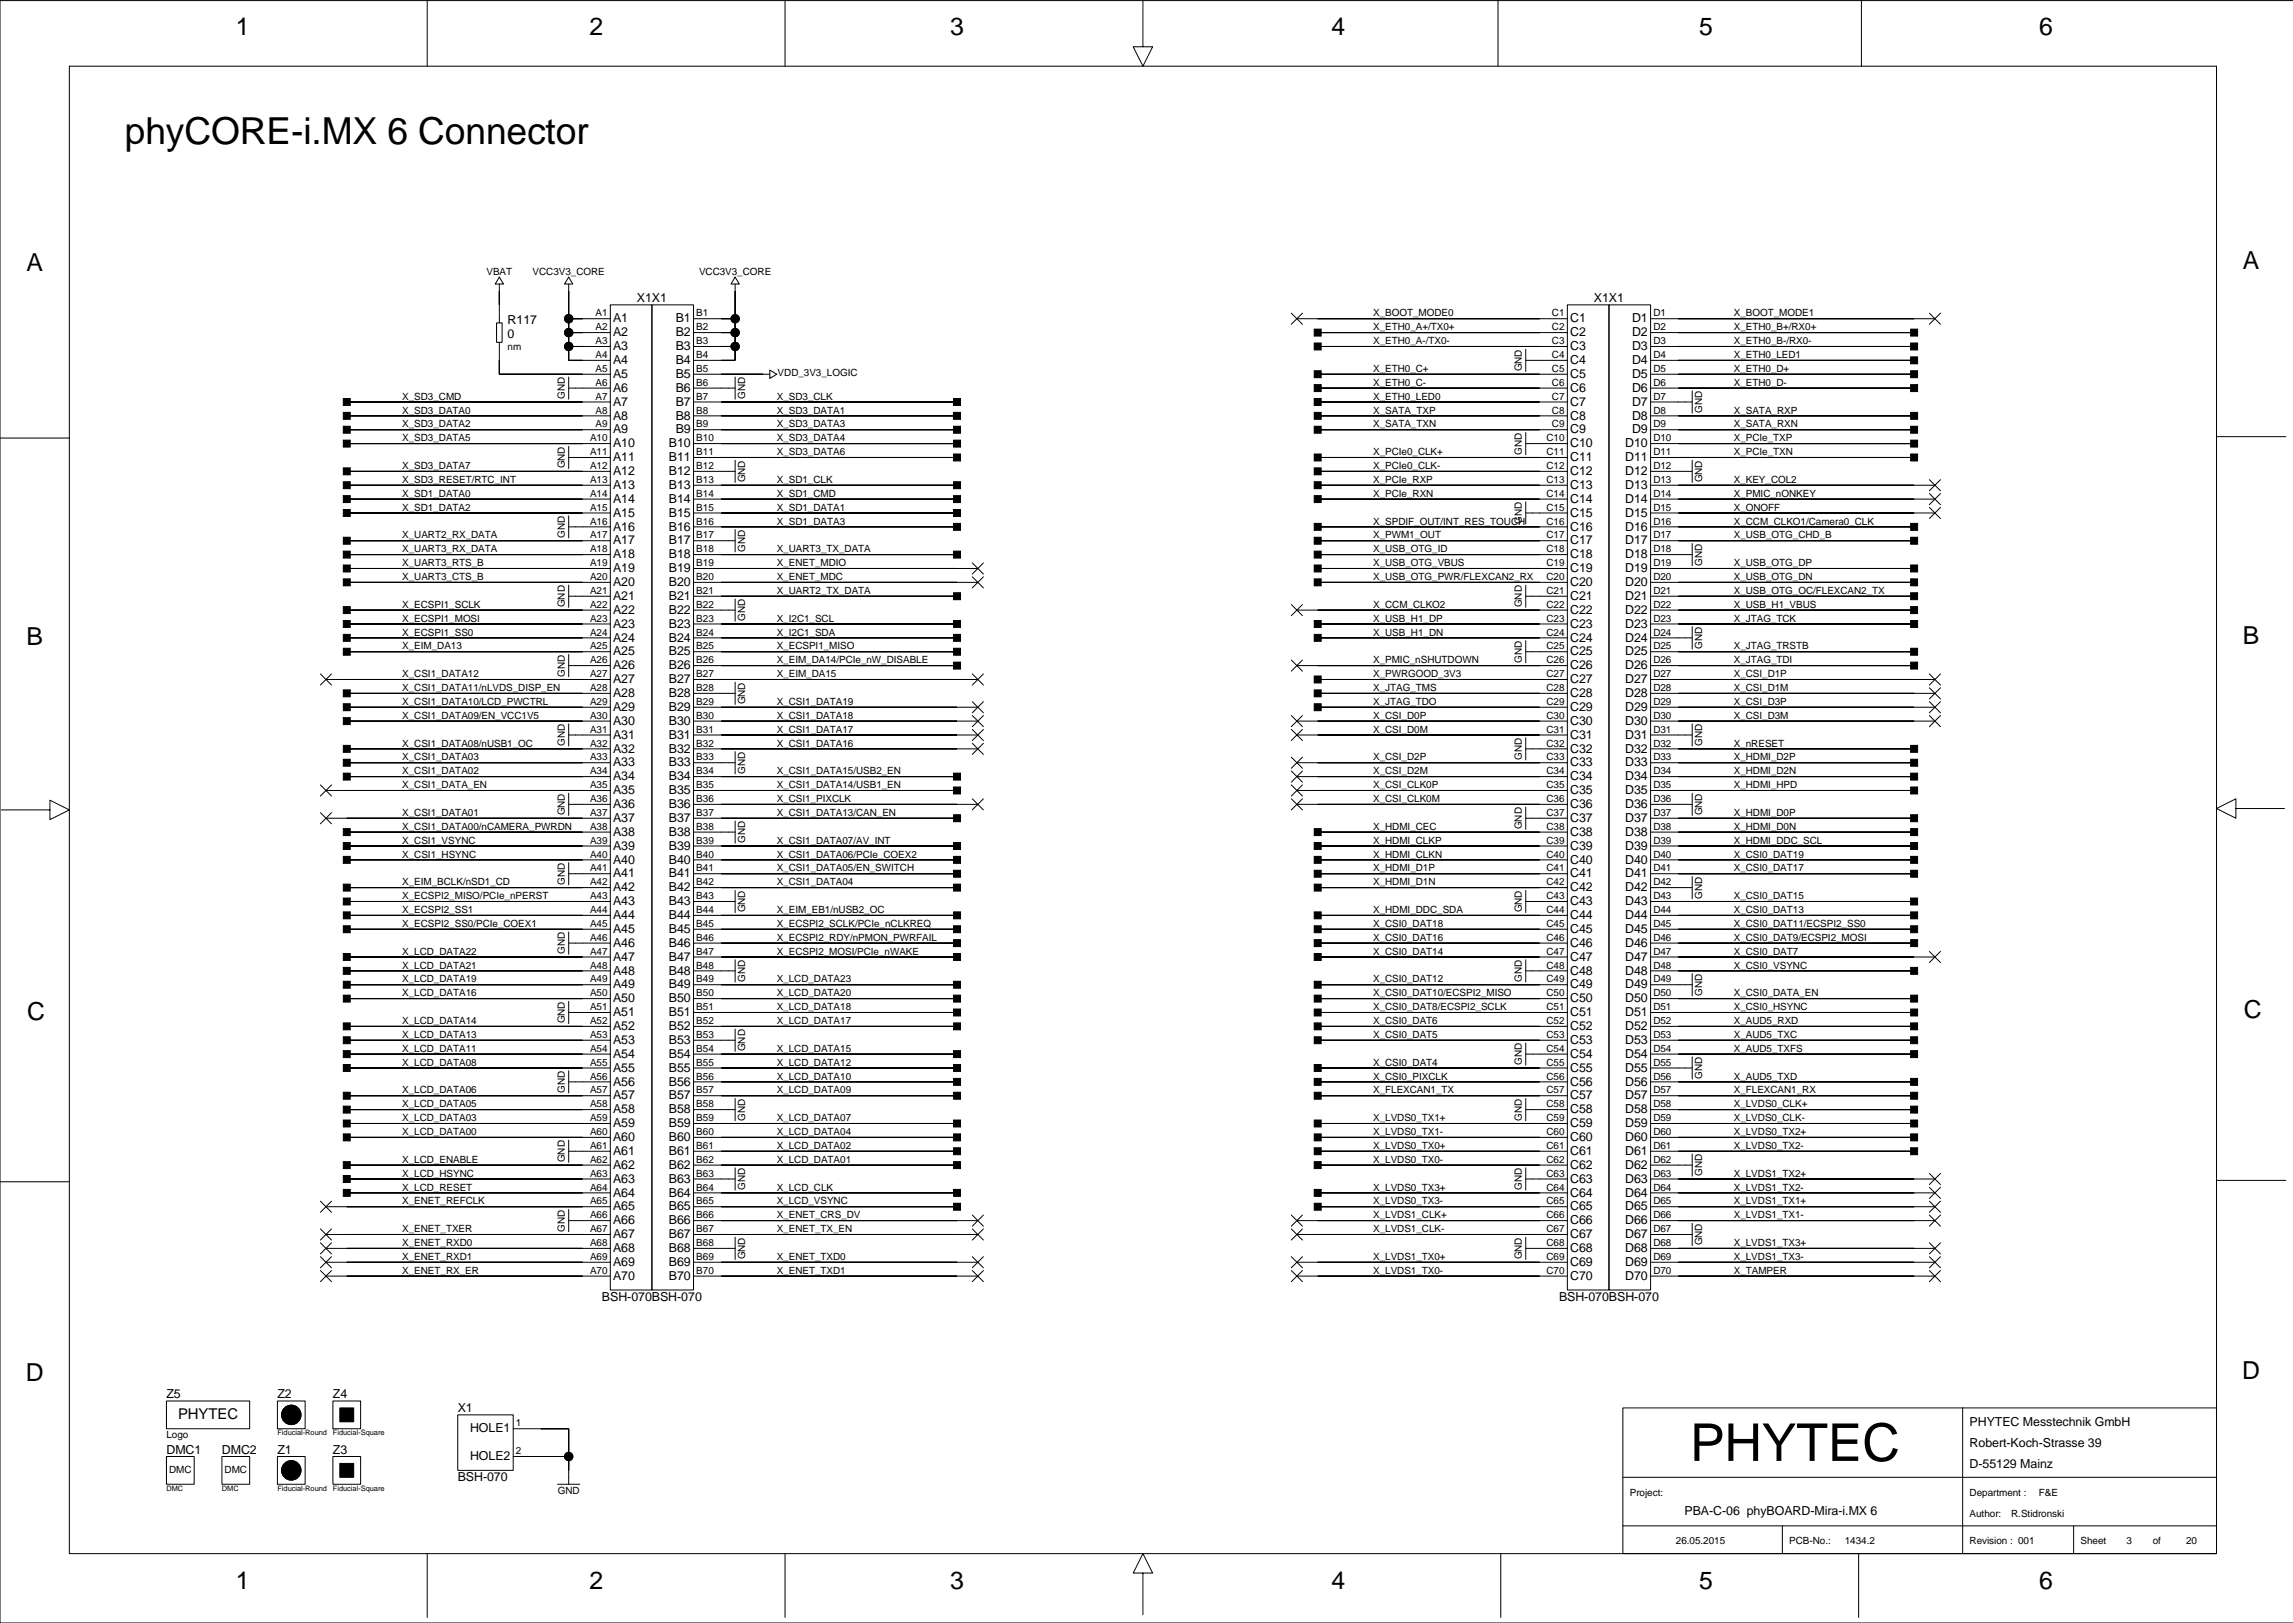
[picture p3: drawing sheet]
<svg xmlns="http://www.w3.org/2000/svg" width="420mm" height="297mm" viewBox="0 0 420 297" stroke-linecap="round" stroke-linejoin="round" font-family="sans-serif">
<defs><g id="words">
<text font-size="9.5" x="309.4" y="267.4">PHYTEC</text>
<text font-size="6.8" x="22.9" y="26.3">phyCORE-i.MX 6 Connector</text>
<g font-size="4.5">
<text x="43.2" y="6.4">1</text>
<text x="107.9" y="6.4">2</text>
<text x="174" y="6.4">3</text>
<text x="243.8" y="6.4">4</text>
<text x="311.1" y="6.4">5</text>
<text x="373.3" y="6.4">6</text>
<text x="4.8" y="49.5">A</text>
<text x="410.6" y="49.3">A</text>
<text x="4.8" y="118.1">B</text>
<text x="410.6" y="117.8">B</text>
<text x="5" y="186.7">C</text>
<text x="410.8" y="186.4">C</text>
<text x="4.7" y="252.7">D</text>
<text x="410.5" y="252.4">D</text>
<text x="43.2" y="290.8">1</text>
<text x="107.9" y="290.8">2</text>
<text x="174" y="290.8">3</text>
<text x="243.8" y="290.8">4</text>
<text x="311.1" y="290.8">5</text>
<text x="373.3" y="290.8">6</text>
</g>
<text font-size="2.7" x="32.6" y="259.8">PHYTEC</text>
<g font-size="2.3">
<text x="92.9" y="59.3">R117</text>
<text x="112.2" y="59">A1</text>
<text x="116.6" y="55.3">X1X1</text>
<text x="123.7" y="59">B1</text>
<text x="287.5" y="59">C1</text>
<text x="291.8" y="55.3">X1X1</text>
<text x="298.8" y="59">D1</text>
<text x="92.9" y="61.9">0</text>
<text x="112.2" y="61.5">A2</text>
<text x="112.2" y="64.1">A3</text>
<text x="123.7" y="61.5">B2</text>
<text x="123.7" y="64.1">B3</text>
<text x="287.5" y="61.5">C2</text>
<text x="287.5" y="64.1">C3</text>
<text x="298.8" y="61.5">D2</text>
<text x="298.8" y="64.1">D3</text>
<text x="112.2" y="66.6">A4</text>
<text x="112.2" y="69.2">A5</text>
<text x="112.2" y="71.7">A6</text>
<text x="123.7" y="66.6">B4</text>
<text x="123.7" y="69.2">B5</text>
<text x="123.7" y="71.7">B6</text>
<text x="287.5" y="66.6">C4</text>
<text x="287.5" y="69.2">C5</text>
<text x="287.5" y="71.7">C6</text>
<text x="298.8" y="66.6">D4</text>
<text x="298.8" y="69.2">D5</text>
<text x="298.8" y="71.7">D6</text>
<text x="112.2" y="74.2">A7</text>
<text x="112.2" y="76.8">A8</text>
<text x="123.7" y="74.2">B7</text>
<text x="123.7" y="76.8">B8</text>
<text x="287.5" y="74.2">C7</text>
<text x="287.5" y="76.8">C8</text>
<text x="298.8" y="74.2">D7</text>
<text x="298.8" y="76.8">D8</text>
<text x="112.2" y="79.3">A9</text>
<text x="112.2" y="81.9">A10</text>
<text x="122.5" y="81.9">B10</text>
<text x="123.7" y="79.3">B9</text>
<text x="287.5" y="79.3">C9</text>
<text x="287.5" y="81.9">C10</text>
<text x="297.5" y="81.9">D10</text>
<text x="298.8" y="79.3">D9</text>
<text x="112.2" y="84.4">A11</text>
<text x="112.2" y="86.9">A12</text>
<text x="112.2" y="89.5">A13</text>
<text x="122.5" y="84.4">B11</text>
<text x="122.5" y="86.9">B12</text>
<text x="122.5" y="89.5">B13</text>
<text x="287.5" y="84.4">C11</text>
<text x="287.5" y="86.9">C12</text>
<text x="287.5" y="89.5">C13</text>
<text x="297.5" y="84.4">D11</text>
<text x="297.5" y="86.9">D12</text>
<text x="297.5" y="89.5">D13</text>
<text x="112.2" y="92">A14</text>
<text x="112.2" y="94.6">A15</text>
<text x="122.5" y="92">B14</text>
<text x="122.5" y="94.6">B15</text>
<text x="287.5" y="92">C14</text>
<text x="287.5" y="94.6">C15</text>
<text x="297.5" y="92">D14</text>
<text x="297.5" y="94.6">D15</text>
<text x="112.2" y="97.1">A16</text>
<text x="112.2" y="99.6">A17</text>
<text x="122.5" y="97.1">B16</text>
<text x="122.5" y="99.6">B17</text>
<text x="287.5" y="97.1">C16</text>
<text x="287.5" y="99.6">C17</text>
<text x="297.5" y="97.1">D16</text>
<text x="297.5" y="99.6">D17</text>
<text x="112.2" y="102.2">A18</text>
<text x="112.2" y="104.7">A19</text>
<text x="112.2" y="107.3">A20</text>
<text x="122.5" y="102.2">B18</text>
<text x="122.5" y="104.7">B19</text>
<text x="122.5" y="107.3">B20</text>
<text x="287.5" y="102.2">C18</text>
<text x="287.5" y="104.7">C19</text>
<text x="287.5" y="107.3">C20</text>
<text x="297.5" y="102.2">D18</text>
<text x="297.5" y="104.7">D19</text>
<text x="297.5" y="107.3">D20</text>
<text x="112.2" y="109.8">A21</text>
<text x="112.2" y="112.3">A22</text>
<text x="122.5" y="109.8">B21</text>
<text x="122.5" y="112.3">B22</text>
<text x="287.5" y="109.8">C21</text>
<text x="287.5" y="112.3">C22</text>
<text x="297.5" y="109.8">D21</text>
<text x="297.5" y="112.3">D22</text>
<text x="112.2" y="114.9">A23</text>
<text x="112.2" y="117.4">A24</text>
<text x="112.2" y="120">A25</text>
<text x="122.5" y="114.9">B23</text>
<text x="122.5" y="117.4">B24</text>
<text x="122.5" y="120">B25</text>
<text x="287.5" y="114.9">C23</text>
<text x="287.5" y="117.4">C24</text>
<text x="287.5" y="120">C25</text>
<text x="297.5" y="114.9">D23</text>
<text x="297.5" y="117.4">D24</text>
<text x="297.5" y="120">D25</text>
<text x="112.2" y="122.5">A26</text>
<text x="112.2" y="125">A27</text>
<text x="122.5" y="122.5">B26</text>
<text x="122.5" y="125">B27</text>
<text x="287.5" y="122.5">C26</text>
<text x="287.5" y="125">C27</text>
<text x="297.5" y="122.5">D26</text>
<text x="297.5" y="125">D27</text>
<text x="112.2" y="127.6">A28</text>
<text x="112.2" y="130.1">A29</text>
<text x="122.5" y="127.6">B28</text>
<text x="122.5" y="130.1">B29</text>
<text x="287.5" y="127.6">C28</text>
<text x="287.5" y="130.1">C29</text>
<text x="297.5" y="127.6">D28</text>
<text x="297.5" y="130.1">D29</text>
<text x="112.2" y="132.7">A30</text>
<text x="112.2" y="135.2">A31</text>
<text x="112.2" y="137.7">A32</text>
<text x="122.5" y="132.7">B30</text>
<text x="122.5" y="135.2">B31</text>
<text x="122.5" y="137.7">B32</text>
<text x="287.5" y="132.7">C30</text>
<text x="287.5" y="135.2">C31</text>
<text x="287.5" y="137.7">C32</text>
<text x="297.5" y="132.7">D30</text>
<text x="297.5" y="135.2">D31</text>
<text x="297.5" y="137.7">D32</text>
<text x="112.2" y="140.3">A33</text>
<text x="112.2" y="142.8">A34</text>
<text x="122.5" y="140.3">B33</text>
<text x="122.5" y="142.8">B34</text>
<text x="287.5" y="140.3">C33</text>
<text x="287.5" y="142.8">C34</text>
<text x="297.5" y="140.3">D33</text>
<text x="297.5" y="142.8">D34</text>
<text x="112.2" y="145.4">A35</text>
<text x="112.2" y="147.9">A36</text>
<text x="122.5" y="145.4">B35</text>
<text x="122.5" y="147.9">B36</text>
<text x="287.5" y="145.4">C35</text>
<text x="287.5" y="147.9">C36</text>
<text x="297.5" y="145.4">D35</text>
<text x="297.5" y="147.9">D36</text>
<text x="112.2" y="150.4">A37</text>
<text x="112.2" y="153">A38</text>
<text x="112.2" y="155.5">A39</text>
<text x="122.5" y="150.4">B37</text>
<text x="122.5" y="153">B38</text>
<text x="122.5" y="155.5">B39</text>
<text x="287.5" y="150.4">C37</text>
<text x="287.5" y="153">C38</text>
<text x="287.5" y="155.5">C39</text>
<text x="297.5" y="150.4">D37</text>
<text x="297.5" y="153">D38</text>
<text x="297.5" y="155.5">D39</text>
<text x="112.2" y="158">A40</text>
<text x="112.2" y="160.6">A41</text>
<text x="122.5" y="158">B40</text>
<text x="122.5" y="160.6">B41</text>
<text x="287.5" y="158">C40</text>
<text x="287.5" y="160.6">C41</text>
<text x="297.5" y="158">D40</text>
<text x="297.5" y="160.6">D41</text>
<text x="112.2" y="163.1">A42</text>
<text x="112.2" y="165.7">A43</text>
<text x="122.5" y="163.1">B42</text>
<text x="122.5" y="165.7">B43</text>
<text x="287.5" y="163.1">C42</text>
<text x="287.5" y="165.7">C43</text>
<text x="297.5" y="163.1">D42</text>
<text x="297.5" y="165.7">D43</text>
<text x="112.2" y="168.2">A44</text>
<text x="112.2" y="170.7">A45</text>
<text x="112.2" y="173.3">A46</text>
<text x="122.5" y="168.2">B44</text>
<text x="122.5" y="170.7">B45</text>
<text x="122.5" y="173.3">B46</text>
<text x="287.5" y="168.2">C44</text>
<text x="287.5" y="170.7">C45</text>
<text x="287.5" y="173.3">C46</text>
<text x="297.5" y="168.2">D44</text>
<text x="297.5" y="170.7">D45</text>
<text x="297.5" y="173.3">D46</text>
<text x="112.2" y="175.8">A47</text>
<text x="112.2" y="178.4">A48</text>
<text x="122.5" y="175.8">B47</text>
<text x="122.5" y="178.4">B48</text>
<text x="287.5" y="175.8">C47</text>
<text x="287.5" y="178.4">C48</text>
<text x="297.5" y="175.8">D47</text>
<text x="297.5" y="178.4">D48</text>
<text x="112.2" y="180.9">A49</text>
<text x="112.2" y="183.4">A50</text>
<text x="112.2" y="186">A51</text>
<text x="122.5" y="180.9">B49</text>
<text x="122.5" y="183.4">B50</text>
<text x="122.5" y="186">B51</text>
<text x="287.5" y="180.9">C49</text>
<text x="287.5" y="183.4">C50</text>
<text x="287.5" y="186">C51</text>
<text x="297.5" y="180.9">D49</text>
<text x="297.5" y="183.4">D50</text>
<text x="297.5" y="186">D51</text>
<text x="112.2" y="188.5">A52</text>
<text x="112.2" y="191.1">A53</text>
<text x="122.5" y="188.5">B52</text>
<text x="122.5" y="191.1">B53</text>
<text x="287.5" y="188.5">C52</text>
<text x="287.5" y="191.1">C53</text>
<text x="297.5" y="188.5">D52</text>
<text x="297.5" y="191.1">D53</text>
<text x="112.2" y="193.6">A54</text>
<text x="112.2" y="196.1">A55</text>
<text x="122.5" y="193.6">B54</text>
<text x="122.5" y="196.1">B55</text>
<text x="287.5" y="193.6">C54</text>
<text x="287.5" y="196.1">C55</text>
<text x="297.5" y="193.6">D54</text>
<text x="297.5" y="196.1">D55</text>
<text x="112.2" y="198.7">A56</text>
<text x="112.2" y="201.2">A57</text>
<text x="112.2" y="203.8">A58</text>
<text x="122.5" y="198.7">B56</text>
<text x="122.5" y="201.2">B57</text>
<text x="122.5" y="203.8">B58</text>
<text x="287.5" y="198.7">C56</text>
<text x="287.5" y="201.2">C57</text>
<text x="287.5" y="203.8">C58</text>
<text x="297.5" y="198.7">D56</text>
<text x="297.5" y="201.2">D57</text>
<text x="297.5" y="203.8">D58</text>
<text x="112.2" y="206.3">A59</text>
<text x="112.2" y="208.8">A60</text>
<text x="122.5" y="206.3">B59</text>
<text x="122.5" y="208.8">B60</text>
<text x="287.5" y="206.3">C59</text>
<text x="287.5" y="208.8">C60</text>
<text x="297.5" y="206.3">D59</text>
<text x="297.5" y="208.8">D60</text>
<text x="112.2" y="211.4">A61</text>
<text x="112.2" y="213.9">A62</text>
<text x="122.5" y="211.4">B61</text>
<text x="122.5" y="213.9">B62</text>
<text x="287.5" y="211.4">C61</text>
<text x="287.5" y="213.9">C62</text>
<text x="297.5" y="211.4">D61</text>
<text x="297.5" y="213.9">D62</text>
<text x="112.2" y="216.5">A63</text>
<text x="112.2" y="219">A64</text>
<text x="112.2" y="221.5">A65</text>
<text x="122.5" y="216.5">B63</text>
<text x="122.5" y="219">B64</text>
<text x="122.5" y="221.5">B65</text>
<text x="287.5" y="216.5">C63</text>
<text x="287.5" y="219">C64</text>
<text x="287.5" y="221.5">C65</text>
<text x="297.5" y="216.5">D63</text>
<text x="297.5" y="219">D64</text>
<text x="297.5" y="221.5">D65</text>
<text x="112.2" y="224.1">A66</text>
<text x="112.2" y="226.6">A67</text>
<text x="122.5" y="224.1">B66</text>
<text x="122.5" y="226.6">B67</text>
<text x="287.5" y="224.1">C66</text>
<text x="287.5" y="226.6">C67</text>
<text x="297.5" y="224.1">D66</text>
<text x="297.5" y="226.6">D67</text>
<text x="112.2" y="229.2">A68</text>
<text x="112.2" y="231.7">A69</text>
<text x="122.5" y="229.2">B68</text>
<text x="122.5" y="231.7">B69</text>
<text x="287.5" y="229.2">C68</text>
<text x="287.5" y="231.7">C69</text>
<text x="297.5" y="229.2">D68</text>
<text x="297.5" y="231.7">D69</text>
<text x="110.2" y="238.1">BSH-070BSH-070</text>
<text x="112.2" y="234.2">A70</text>
<text x="122.5" y="234.2">B70</text>
<text x="285.4" y="238.1">BSH-070BSH-070</text>
<text x="287.5" y="234.2">C70</text>
<text x="297.5" y="234.2">D70</text>
<text x="30.5" y="255.9">Z5</text>
<text x="50.8" y="255.9">Z2</text>
<text x="60.9" y="255.9">Z4</text>
<text x="83.8" y="258.4">X1</text>
<text x="86.1" y="262.2">HOLE1</text>
<text x="360.6" y="261">PHYTEC Messtechnik GmbH</text>
<text x="30.5" y="266.1">DMC1</text>
<text x="40.6" y="266.1">DMC2</text>
<text x="50.8" y="266.1">Z1</text>
<text x="60.9" y="266.1">Z3</text>
<text x="86.1" y="267.2">HOLE2</text>
<text x="360.6" y="268.6">D-55129 Mainz</text>
<text x="360.6" y="264.8">Robert-Koch-Strasse 39</text>
<text x="83.8" y="271.1">BSH-070</text>
<text x="308.4" y="277.2">PBA-C-06 phyBOARD-Mira-i.MX 6</text>
</g>
<g font-size="1.8">
<text x="89.1" y="50.3">VBAT</text>
<text x="97.5" y="50.3">VCC3V3_CORE</text>
<text x="128" y="50.3">VCC3V3_CORE</text>
<text x="109" y="57.9">A1</text>
<text x="127.5" y="57.9">B1</text>
<text x="251.4" y="57.9">X_BOOT_MODE0</text>
<text x="284.1" y="57.9">C1</text>
<text x="302.7" y="57.9">D1</text>
<text x="317.4" y="57.9">X_BOOT_MODE1</text>
<text x="92.9" y="64">nm</text>
<text x="109" y="60.5">A2</text>
<text x="109" y="65.5">A4</text>
<text x="109" y="63">A3</text>
<text x="127.5" y="65.5">B4</text>
<text x="127.5" y="63">B3</text>
<text x="127.5" y="60.5">B2</text>
<text x="251.4" y="63">X_ETH0_A-/TX0-</text>
<text x="251.4" y="60.5">X_ETH0_A+/TX0+</text>
<text x="284.1" y="60.5">C2</text>
<text x="284.1" y="65.5">C4</text>
<text x="284.1" y="63">C3</text>
<text x="302.7" y="65.5">D4</text>
<text x="302.7" y="63">D3</text>
<text x="302.7" y="60.5">D2</text>
<text x="317.4" y="65.5">X_ETH0_LED1</text>
<text x="317.4" y="63">X_ETH0_B-/RX0-</text>
<text x="317.4" y="60.5">X_ETH0_B+/RX0+</text>
<text x="109" y="70.6">A6</text>
<text x="109" y="68.1">A5</text>
<text x="127.5" y="68.1">B5</text>
<text x="127.5" y="70.6">B6</text>
<text x="142.4" y="68.9">VDD_3V3_LOGIC</text>
<text x="251.4" y="70.6">X_ETH0_C-</text>
<text x="251.4" y="68.1">X_ETH0_C+</text>
<text x="278.6" y="68" transform="rotate(-90 278.6 68)">GND</text>
<text x="284.1" y="70.6">C6</text>
<text x="284.1" y="68.1">C5</text>
<text x="302.7" y="70.6">D6</text>
<text x="302.7" y="68.1">D5</text>
<text x="317.4" y="70.6">X_ETH0_D-</text>
<text x="317.4" y="68.1">X_ETH0_D+</text>
<text x="73.6" y="73.2">X_SD3_CMD</text>
<text x="73.6" y="75.7">X_SD3_DATA0</text>
<text x="103.4" y="73" transform="rotate(-90 103.4 73)">GND</text>
<text x="109" y="75.7">A8</text>
<text x="109" y="73.2">A7</text>
<text x="127.5" y="75.7">B8</text>
<text x="127.5" y="73.2">B7</text>
<text x="136.4" y="73" transform="rotate(-90 136.4 73)">GND</text>
<text x="142.2" y="73.2">X_SD3_CLK</text>
<text x="142.2" y="75.7">X_SD3_DATA1</text>
<text x="251.4" y="73.2">X_ETH0_LED0</text>
<text x="251.4" y="75.7">X_SATA_TXP</text>
<text x="284.1" y="75.7">C8</text>
<text x="284.1" y="73.2">C7</text>
<text x="302.7" y="75.7">D8</text>
<text x="302.7" y="73.2">D7</text>
<text x="311.6" y="75.6" transform="rotate(-90 311.6 75.6)">GND</text>
<text x="317.4" y="75.7">X_SATA_RXP</text>
<text x="73.6" y="78.2">X_SD3_DATA2</text>
<text x="73.6" y="80.8">X_SD3_DATA5</text>
<text x="108" y="83.3">A11</text>
<text x="108" y="80.8">A10</text>
<text x="109" y="78.2">A9</text>
<text x="127.5" y="78.2">B9</text>
<text x="127.5" y="83.3">B11</text>
<text x="127.5" y="80.8">B10</text>
<text x="142.2" y="78.2">X_SD3_DATA3</text>
<text x="142.2" y="80.8">X_SD3_DATA4</text>
<text x="142.2" y="83.3">X_SD3_DATA6</text>
<text x="251.4" y="78.2">X_SATA_TXN</text>
<text x="251.4" y="83.3">X_PCIe0_CLK+</text>
<text x="278.6" y="83.2" transform="rotate(-90 278.6 83.2)">GND</text>
<text x="283.1" y="83.3">C11</text>
<text x="283.1" y="80.8">C10</text>
<text x="284.1" y="78.2">C9</text>
<text x="302.7" y="80.8">D10</text>
<text x="302.7" y="78.2">D9</text>
<text x="302.7" y="83.3">D11</text>
<text x="317.4" y="78.2">X_SATA_RXN</text>
<text x="317.4" y="80.8">X_PCIe_TXP</text>
<text x="317.4" y="83.3">X_PCIe_TXN</text>
<text x="73.6" y="88.4">X_SD3_RESET/RTC_INT</text>
<text x="73.6" y="85.9">X_SD3_DATA7</text>
<text x="103.4" y="85.7" transform="rotate(-90 103.4 85.7)">GND</text>
<text x="108" y="88.4">A13</text>
<text x="108" y="85.9">A12</text>
<text x="127.5" y="88.4">B13</text>
<text x="127.5" y="85.9">B12</text>
<text x="136.4" y="88.3" transform="rotate(-90 136.4 88.3)">GND</text>
<text x="142.2" y="88.4">X_SD1_CLK</text>
<text x="251.4" y="85.9">X_PCIe0_CLK-</text>
<text x="251.4" y="88.4">X_PCIe_RXP</text>
<text x="283.1" y="88.4">C13</text>
<text x="283.1" y="85.9">C12</text>
<text x="302.7" y="88.4">D13</text>
<text x="302.7" y="85.9">D12</text>
<text x="311.6" y="88.3" transform="rotate(-90 311.6 88.3)">GND</text>
<text x="317.4" y="88.4">X_KEY_COL2</text>
<text x="73.6" y="90.9">X_SD1_DATA0</text>
<text x="73.6" y="93.5">X_SD1_DATA2</text>
<text x="108" y="90.9">A14</text>
<text x="108" y="93.5">A15</text>
<text x="127.5" y="93.5">B15</text>
<text x="127.5" y="90.9">B14</text>
<text x="142.2" y="90.9">X_SD1_CMD</text>
<text x="142.2" y="93.5">X_SD1_DATA1</text>
<text x="251.4" y="90.9">X_PCIe_RXN</text>
<text x="278.6" y="95.9" transform="rotate(-90 278.6 95.9)">GND</text>
<text x="283.1" y="93.5">C15</text>
<text x="283.1" y="90.9">C14</text>
<text x="302.7" y="93.5">D15</text>
<text x="302.7" y="90.9">D14</text>
<text x="317.4" y="90.9">X_PMIC_nONKEY</text>
<text x="317.4" y="93.5">X_ONOFF</text>
<text x="73.6" y="98.6">X_UART2_RX_DATA</text>
<text x="73.6" y="101.1">X_UART3_RX_DATA</text>
<text x="103.4" y="98.4" transform="rotate(-90 103.4 98.4)">GND</text>
<text x="108" y="101.1">A18</text>
<text x="108" y="98.6">A17</text>
<text x="108" y="96">A16</text>
<text x="127.5" y="98.6">B17</text>
<text x="127.5" y="96">B16</text>
<text x="127.5" y="101.1">B18</text>
<text x="136.4" y="101" transform="rotate(-90 136.4 101)">GND</text>
<text x="142.2" y="96">X_SD1_DATA3</text>
<text x="142.2" y="101.1">X_UART3_TX_DATA</text>
<text x="251.4" y="101.1">X_USB_OTG_ID</text>
<text x="251.4" y="98.6">X_PWM1_OUT</text>
<text x="251.4" y="96">X_SPDIF_OUT/INT_RES_TOUCH</text>
<text x="283.1" y="101.1">C18</text>
<text x="283.1" y="98.6">C17</text>
<text x="283.1" y="96">C16</text>
<text x="302.7" y="101.1">D18</text>
<text x="302.7" y="98.6">D17</text>
<text x="302.7" y="96">D16</text>
<text x="317.4" y="98.6">X_USB_OTG_CHD_B</text>
<text x="317.4" y="96">X_CCM_CLKO1/Camera0_CLK</text>
<text x="73.6" y="103.6">X_UART3_RTS_B</text>
<text x="73.6" y="106.2">X_UART3_CTS_B</text>
<text x="108" y="106.2">A20</text>
<text x="108" y="103.6">A19</text>
<text x="127.5" y="106.2">B20</text>
<text x="127.5" y="103.6">B19</text>
<text x="142.2" y="103.6">X_ENET_MDIO</text>
<text x="142.2" y="106.2">X_ENET_MDC</text>
<text x="251.4" y="106.2">X_USB_OTG_PWR/FLEXCAN2_RX</text>
<text x="251.4" y="103.6">X_USB_OTG_VBUS</text>
<text x="283.1" y="106.2">C20</text>
<text x="283.1" y="103.6">C19</text>
<text x="302.7" y="106.2">D20</text>
<text x="302.7" y="103.6">D19</text>
<text x="311.6" y="103.5" transform="rotate(-90 311.6 103.5)">GND</text>
<text x="317.4" y="106.2">X_USB_OTG_DN</text>
<text x="317.4" y="103.6">X_USB_OTG_DP</text>
<text x="73.6" y="113.8">X_ECSPI1_MOSI</text>
<text x="73.6" y="111.2">X_ECSPI1_SCLK</text>
<text x="103.4" y="111.1" transform="rotate(-90 103.4 111.1)">GND</text>
<text x="108" y="113.8">A23</text>
<text x="108" y="111.2">A22</text>
<text x="108" y="108.7">A21</text>
<text x="127.5" y="113.8">B23</text>
<text x="127.5" y="111.2">B22</text>
<text x="127.5" y="108.7">B21</text>
<text x="136.4" y="113.7" transform="rotate(-90 136.4 113.7)">GND</text>
<text x="142.2" y="108.7">X_UART2_TX_DATA</text>
<text x="142.2" y="113.8">X_I2C1_SCL</text>
<text x="251.4" y="113.8">X_USB_H1_DP</text>
<text x="251.4" y="111.2">X_CCM_CLKO2</text>
<text x="278.6" y="111.1" transform="rotate(-90 278.6 111.1)">GND</text>
<text x="283.1" y="113.8">C23</text>
<text x="283.1" y="111.2">C22</text>
<text x="283.1" y="108.7">C21</text>
<text x="302.7" y="113.8">D23</text>
<text x="302.7" y="111.2">D22</text>
<text x="302.7" y="108.7">D21</text>
<text x="317.4" y="113.8">X_JTAG_TCK</text>
<text x="317.4" y="111.2">X_USB_H1_VBUS</text>
<text x="317.4" y="108.7">X_USB_OTG_OC/FLEXCAN2_TX</text>
<text x="73.6" y="118.9">X_EIM_DA13</text>
<text x="73.6" y="116.3">X_ECSPI1_SS0</text>
<text x="108" y="118.9">A25</text>
<text x="108" y="116.3">A24</text>
<text x="127.5" y="118.9">B25</text>
<text x="127.5" y="116.3">B24</text>
<text x="142.2" y="118.9">X_ECSPI1_MISO</text>
<text x="142.2" y="116.3">X_I2C1_SDA</text>
<text x="251.4" y="116.3">X_USB_H1_DN</text>
<text x="283.1" y="118.9">C25</text>
<text x="283.1" y="116.3">C24</text>
<text x="302.7" y="118.9">D25</text>
<text x="302.7" y="116.3">D24</text>
<text x="311.6" y="118.7" transform="rotate(-90 311.6 118.7)">GND</text>
<text x="317.4" y="118.9">X_JTAG_TRSTB</text>
<text x="73.6" y="123.9">X_CSI1_DATA12</text>
<text x="103.4" y="123.8" transform="rotate(-90 103.4 123.8)">GND</text>
<text x="108" y="121.4">A26</text>
<text x="108" y="123.9">A27</text>
<text x="127.5" y="123.9">B27</text>
<text x="127.5" y="121.4">B26</text>
<text x="142.2" y="123.9">X_EIM_DA15</text>
<text x="142.2" y="121.4">X_EIM_DA14/PCIe_nW_DISABLE</text>
<text x="251.4" y="123.9">X_PWRGOOD_3V3</text>
<text x="251.4" y="121.4">X_PMIC_nSHUTDOWN</text>
<text x="278.6" y="121.3" transform="rotate(-90 278.6 121.3)">GND</text>
<text x="283.1" y="121.4">C26</text>
<text x="283.1" y="123.9">C27</text>
<text x="302.7" y="123.9">D27</text>
<text x="302.7" y="121.4">D26</text>
<text x="317.4" y="121.4">X_JTAG_TDI</text>
<text x="317.4" y="123.9">X_CSI_D1P</text>
<text x="73.6" y="126.5">X_CSI1_DATA11/nLVDS_DISP_EN</text>
<text x="73.6" y="129">X_CSI1_DATA10/LCD_PWCTRL</text>
<text x="73.6" y="131.6">X_CSI1_DATA09/EN_VCC1V5</text>
<text x="108" y="129">A29</text>
<text x="108" y="126.5">A28</text>
<text x="108" y="131.6">A30</text>
<text x="127.5" y="131.6">B30</text>
<text x="127.5" y="129">B29</text>
<text x="127.5" y="126.5">B28</text>
<text x="136.4" y="128.9" transform="rotate(-90 136.4 128.9)">GND</text>
<text x="142.2" y="129">X_CSI1_DATA19</text>
<text x="142.2" y="131.6">X_CSI1_DATA18</text>
<text x="251.4" y="129">X_JTAG_TDO</text>
<text x="251.4" y="126.5">X_JTAG_TMS</text>
<text x="251.4" y="131.6">X_CSI_D0P</text>
<text x="283.1" y="131.6">C30</text>
<text x="283.1" y="129">C29</text>
<text x="283.1" y="126.5">C28</text>
<text x="302.7" y="131.6">D30</text>
<text x="302.7" y="129">D29</text>
<text x="302.7" y="126.5">D28</text>
<text x="317.4" y="126.5">X_CSI_D1M</text>
<text x="317.4" y="131.6">X_CSI_D3M</text>
<text x="317.4" y="129">X_CSI_D3P</text>
<text x="73.6" y="136.6">X_CSI1_DATA08/nUSB1_OC</text>
<text x="103.4" y="136.5" transform="rotate(-90 103.4 136.5)">GND</text>
<text x="108" y="134.1">A31</text>
<text x="108" y="136.6">A32</text>
<text x="127.5" y="134.1">B31</text>
<text x="127.5" y="136.6">B32</text>
<text x="142.2" y="136.6">X_CSI1_DATA16</text>
<text x="142.2" y="134.1">X_CSI1_DATA17</text>
<text x="251.4" y="134.1">X_CSI_D0M</text>
<text x="283.1" y="136.6">C32</text>
<text x="283.1" y="134.1">C31</text>
<text x="302.7" y="136.6">D32</text>
<text x="302.7" y="134.1">D31</text>
<text x="311.6" y="136.5" transform="rotate(-90 311.6 136.5)">GND</text>
<text x="317.4" y="136.6">X_nRESET</text>
<text x="73.6" y="139.2">X_CSI1_DATA03</text>
<text x="73.6" y="141.7">X_CSI1_DATA02</text>
<text x="108" y="139.2">A33</text>
<text x="108" y="141.7">A34</text>
<text x="127.5" y="139.2">B33</text>
<text x="127.5" y="141.7">B34</text>
<text x="136.4" y="141.6" transform="rotate(-90 136.4 141.6)">GND</text>
<text x="142.2" y="141.7">X_CSI1_DATA15/USB2_EN</text>
<text x="251.4" y="141.7">X_CSI_D2M</text>
<text x="251.4" y="139.2">X_CSI_D2P</text>
<text x="278.6" y="139.1" transform="rotate(-90 278.6 139.1)">GND</text>
<text x="283.1" y="139.2">C33</text>
<text x="283.1" y="141.7">C34</text>
<text x="302.7" y="141.7">D34</text>
<text x="302.7" y="139.2">D33</text>
<text x="317.4" y="139.2">X_HDMI_D2P</text>
<text x="317.4" y="141.7">X_HDMI_D2N</text>
<text x="73.6" y="144.3">X_CSI1_DATA_EN</text>
<text x="73.6" y="149.3">X_CSI1_DATA01</text>
<text x="103.4" y="149.2" transform="rotate(-90 103.4 149.2)">GND</text>
<text x="108" y="144.3">A35</text>
<text x="108" y="146.8">A36</text>
<text x="108" y="149.3">A37</text>
<text x="127.5" y="144.3">B35</text>
<text x="127.5" y="149.3">B37</text>
<text x="127.5" y="146.8">B36</text>
<text x="142.2" y="146.8">X_CSI1_PIXCLK</text>
<text x="142.2" y="149.3">X_CSI1_DATA13/CAN_EN</text>
<text x="142.2" y="144.3">X_CSI1_DATA14/USB1_EN</text>
<text x="251.4" y="144.3">X_CSI_CLK0P</text>
<text x="251.4" y="146.8">X_CSI_CLK0M</text>
<text x="283.1" y="149.3">C37</text>
<text x="283.1" y="146.8">C36</text>
<text x="283.1" y="144.3">C35</text>
<text x="302.7" y="149.3">D37</text>
<text x="302.7" y="146.8">D36</text>
<text x="302.7" y="144.3">D35</text>
<text x="311.6" y="149.2" transform="rotate(-90 311.6 149.2)">GND</text>
<text x="317.4" y="144.3">X_HDMI_HPD</text>
<text x="317.4" y="149.3">X_HDMI_D0P</text>
<text x="73.6" y="154.4">X_CSI1_VSYNC</text>
<text x="73.6" y="151.9">X_CSI1_DATA00/nCAMERA_PWRDN</text>
<text x="108" y="154.4">A39</text>
<text x="108" y="151.9">A38</text>
<text x="127.5" y="154.4">B39</text>
<text x="127.5" y="151.9">B38</text>
<text x="136.4" y="154.3" transform="rotate(-90 136.4 154.3)">GND</text>
<text x="142.2" y="154.4">X_CSI1_DATA07/AV_INT</text>
<text x="251.4" y="151.9">X_HDMI_CEC</text>
<text x="251.4" y="154.4">X_HDMI_CLKP</text>
<text x="278.6" y="151.8" transform="rotate(-90 278.6 151.8)">GND</text>
<text x="283.1" y="154.4">C39</text>
<text x="283.1" y="151.9">C38</text>
<text x="302.7" y="154.4">D39</text>
<text x="302.7" y="151.9">D38</text>
<text x="317.4" y="154.4">X_HDMI_DDC_SCL</text>
<text x="317.4" y="151.9">X_HDMI_D0N</text>
<text x="73.6" y="157">X_CSI1_HSYNC</text>
<text x="103.4" y="161.9" transform="rotate(-90 103.4 161.9)">GND</text>
<text x="108" y="157">A40</text>
<text x="108" y="159.5">A41</text>
<text x="127.5" y="159.5">B41</text>
<text x="127.5" y="157">B40</text>
<text x="142.2" y="157">X_CSI1_DATA06/PCIe_COEX2</text>
<text x="142.2" y="159.5">X_CSI1_DATA05/EN_SWITCH</text>
<text x="251.4" y="159.5">X_HDMI_D1P</text>
<text x="251.4" y="157">X_HDMI_CLKN</text>
<text x="283.1" y="157">C40</text>
<text x="283.1" y="159.5">C41</text>
<text x="302.7" y="159.5">D41</text>
<text x="302.7" y="157">D40</text>
<text x="317.4" y="159.5">X_CSI0_DAT17</text>
<text x="317.4" y="157">X_CSI0_DAT19</text>
<text x="73.6" y="167.1">X_ECSPI2_SS1</text>
<text x="73.6" y="162">X_EIM_BCLK/nSD1_CD</text>
<text x="73.6" y="164.6">X_ECSPI2_MISO/PCIe_nPERST</text>
<text x="108" y="167.1">A44</text>
<text x="108" y="164.6">A43</text>
<text x="108" y="162">A42</text>
<text x="127.5" y="167.1">B44</text>
<text x="127.5" y="164.6">B43</text>
<text x="127.5" y="162">B42</text>
<text x="136.4" y="167" transform="rotate(-90 136.4 167)">GND</text>
<text x="142.2" y="162">X_CSI1_DATA04</text>
<text x="142.2" y="167.1">X_EIM_EB1/nUSB2_OC</text>
<text x="251.4" y="162">X_HDMI_D1N</text>
<text x="251.4" y="167.1">X_HDMI_DDC_SDA</text>
<text x="278.6" y="167" transform="rotate(-90 278.6 167)">GND</text>
<text x="283.1" y="167.1">C44</text>
<text x="283.1" y="164.6">C43</text>
<text x="283.1" y="162">C42</text>
<text x="302.7" y="167.1">D44</text>
<text x="302.7" y="164.6">D43</text>
<text x="302.7" y="162">D42</text>
<text x="311.6" y="164.5" transform="rotate(-90 311.6 164.5)">GND</text>
<text x="317.4" y="167.1">X_CSI0_DAT13</text>
<text x="317.4" y="164.6">X_CSI0_DAT15</text>
<text x="73.6" y="169.7">X_ECSPI2_SS0/PCIe_COEX1</text>
<text x="108" y="172.2">A46</text>
<text x="108" y="169.7">A45</text>
<text x="127.5" y="172.2">B46</text>
<text x="127.5" y="169.7">B45</text>
<text x="142.2" y="172.2">X_ECSPI2_RDY/nPMON_PWRFAIL</text>
<text x="142.2" y="169.7">X_ECSPI2_SCLK/PCIe_nCLKREQ</text>
<text x="251.4" y="169.7">X_CSI0_DAT18</text>
<text x="251.4" y="172.2">X_CSI0_DAT16</text>
<text x="283.1" y="172.2">C46</text>
<text x="283.1" y="169.7">C45</text>
<text x="302.7" y="172.2">D46</text>
<text x="302.7" y="169.7">D45</text>
<text x="317.4" y="169.7">X_CSI0_DAT11/ECSPI2_SS0</text>
<text x="317.4" y="172.2">X_CSI0_DAT9/ECSPI2_MOSI</text>
<text x="73.6" y="179.8">X_LCD_DATA19</text>
<text x="73.6" y="174.7">X_LCD_DATA22</text>
<text x="73.6" y="177.3">X_LCD_DATA21</text>
<text x="103.4" y="174.6" transform="rotate(-90 103.4 174.6)">GND</text>
<text x="108" y="177.3">A48</text>
<text x="108" y="179.8">A49</text>
<text x="108" y="174.7">A47</text>
<text x="127.5" y="174.7">B47</text>
<text x="127.5" y="179.8">B49</text>
<text x="127.5" y="177.3">B48</text>
<text x="136.4" y="179.7" transform="rotate(-90 136.4 179.7)">GND</text>
<text x="142.2" y="179.8">X_LCD_DATA23</text>
<text x="142.2" y="174.7">X_ECSPI2_MOSI/PCIe_nWAKE</text>
<text x="251.4" y="174.7">X_CSI0_DAT14</text>
<text x="251.4" y="179.8">X_CSI0_DAT12</text>
<text x="278.6" y="179.7" transform="rotate(-90 278.6 179.7)">GND</text>
<text x="283.1" y="174.7">C47</text>
<text x="283.1" y="179.8">C49</text>
<text x="283.1" y="177.3">C48</text>
<text x="302.7" y="179.8">D49</text>
<text x="302.7" y="177.3">D48</text>
<text x="302.7" y="174.7">D47</text>
<text x="317.4" y="177.3">X_CSI0_VSYNC</text>
<text x="317.4" y="174.7">X_CSI0_DAT7</text>
<text x="73.6" y="182.4">X_LCD_DATA16</text>
<text x="108" y="182.4">A50</text>
<text x="108" y="184.9">A51</text>
<text x="127.5" y="184.9">B51</text>
<text x="127.5" y="182.4">B50</text>
<text x="142.2" y="182.4">X_LCD_DATA20</text>
<text x="142.2" y="184.9">X_LCD_DATA18</text>
<text x="251.4" y="184.9">X_CSI0_DAT8/ECSPI2_SCLK</text>
<text x="251.4" y="182.4">X_CSI0_DAT10/ECSPI2_MISO</text>
<text x="283.1" y="182.4">C50</text>
<text x="283.1" y="184.9">C51</text>
<text x="302.7" y="184.9">D51</text>
<text x="302.7" y="182.4">D50</text>
<text x="311.6" y="182.2" transform="rotate(-90 311.6 182.2)">GND</text>
<text x="317.4" y="184.9">X_CSI0_HSYNC</text>
<text x="317.4" y="182.4">X_CSI0_DATA_EN</text>
<text x="73.6" y="187.4">X_LCD_DATA14</text>
<text x="73.6" y="190">X_LCD_DATA13</text>
<text x="103.4" y="187.3" transform="rotate(-90 103.4 187.3)">GND</text>
<text x="108" y="187.4">A52</text>
<text x="108" y="190">A53</text>
<text x="127.5" y="190">B53</text>
<text x="127.5" y="187.4">B52</text>
<text x="142.2" y="187.4">X_LCD_DATA17</text>
<text x="251.4" y="190">X_CSI0_DAT5</text>
<text x="251.4" y="187.4">X_CSI0_DAT6</text>
<text x="283.1" y="190">C53</text>
<text x="283.1" y="187.4">C52</text>
<text x="302.7" y="187.4">D52</text>
<text x="302.7" y="190">D53</text>
<text x="317.4" y="187.4">X_AUD5_RXD</text>
<text x="317.4" y="190">X_AUD5_TXC</text>
<text x="73.6" y="192.5">X_LCD_DATA11</text>
<text x="73.6" y="195.1">X_LCD_DATA08</text>
<text x="108" y="197.6">A56</text>
<text x="108" y="192.5">A54</text>
<text x="108" y="195.1">A55</text>
<text x="127.5" y="197.6">B56</text>
<text x="127.5" y="195.1">B55</text>
<text x="127.5" y="192.5">B54</text>
<text x="136.4" y="192.4" transform="rotate(-90 136.4 192.4)">GND</text>
<text x="142.2" y="192.5">X_LCD_DATA15</text>
<text x="142.2" y="195.1">X_LCD_DATA12</text>
<text x="142.2" y="197.6">X_LCD_DATA10</text>
<text x="251.4" y="195.1">X_CSI0_DAT4</text>
<text x="251.4" y="197.6">X_CSI0_PIXCLK</text>
<text x="278.6" y="194.9" transform="rotate(-90 278.6 194.9)">GND</text>
<text x="283.1" y="197.6">C56</text>
<text x="283.1" y="195.1">C55</text>
<text x="283.1" y="192.5">C54</text>
<text x="302.7" y="197.6">D56</text>
<text x="302.7" y="195.1">D55</text>
<text x="302.7" y="192.5">D54</text>
<text x="311.6" y="197.5" transform="rotate(-90 311.6 197.5)">GND</text>
<text x="317.4" y="197.6">X_AUD5_TXD</text>
<text x="317.4" y="192.5">X_AUD5_TXFS</text>
<text x="73.6" y="200.1">X_LCD_DATA06</text>
<text x="73.6" y="202.7">X_LCD_DATA05</text>
<text x="103.4" y="200" transform="rotate(-90 103.4 200)">GND</text>
<text x="108" y="200.1">A57</text>
<text x="108" y="202.7">A58</text>
<text x="127.5" y="200.1">B57</text>
<text x="127.5" y="202.7">B58</text>
<text x="142.2" y="200.1">X_LCD_DATA09</text>
<text x="251.4" y="200.1">X_FLEXCAN1_TX</text>
<text x="283.1" y="202.7">C58</text>
<text x="283.1" y="200.1">C57</text>
<text x="302.7" y="202.7">D58</text>
<text x="302.7" y="200.1">D57</text>
<text x="317.4" y="200.1">X_FLEXCAN1_RX</text>
<text x="317.4" y="202.7">X_LVDS0_CLK+</text>
<text x="73.6" y="205.2">X_LCD_DATA03</text>
<text x="73.6" y="207.7">X_LCD_DATA00</text>
<text x="108" y="207.7">A60</text>
<text x="108" y="205.2">A59</text>
<text x="127.5" y="207.7">B60</text>
<text x="127.5" y="205.2">B59</text>
<text x="136.4" y="205.1" transform="rotate(-90 136.4 205.1)">GND</text>
<text x="142.2" y="205.2">X_LCD_DATA07</text>
<text x="142.2" y="207.7">X_LCD_DATA04</text>
<text x="251.4" y="205.2">X_LVDS0_TX1+</text>
<text x="251.4" y="207.7">X_LVDS0_TX1-</text>
<text x="278.6" y="205.1" transform="rotate(-90 278.6 205.1)">GND</text>
<text x="283.1" y="207.7">C60</text>
<text x="283.1" y="205.2">C59</text>
<text x="302.7" y="207.7">D60</text>
<text x="302.7" y="205.2">D59</text>
<text x="317.4" y="205.2">X_LVDS0_CLK-</text>
<text x="317.4" y="207.7">X_LVDS0_TX2+</text>
<text x="73.6" y="212.8">X_LCD_ENABLE</text>
<text x="73.6" y="215.4">X_LCD_HSYNC</text>
<text x="103.4" y="212.7" transform="rotate(-90 103.4 212.7)">GND</text>
<text x="108" y="215.4">A63</text>
<text x="108" y="210.3">A61</text>
<text x="108" y="212.8">A62</text>
<text x="127.5" y="210.3">B61</text>
<text x="127.5" y="215.4">B63</text>
<text x="127.5" y="212.8">B62</text>
<text x="142.2" y="212.8">X_LCD_DATA01</text>
<text x="142.2" y="210.3">X_LCD_DATA02</text>
<text x="251.4" y="210.3">X_LVDS0_TX0+</text>
<text x="251.4" y="212.8">X_LVDS0_TX0-</text>
<text x="283.1" y="215.4">C63</text>
<text x="283.1" y="212.8">C62</text>
<text x="283.1" y="210.3">C61</text>
<text x="302.7" y="212.8">D62</text>
<text x="302.7" y="210.3">D61</text>
<text x="302.7" y="215.4">D63</text>
<text x="311.6" y="215.2" transform="rotate(-90 311.6 215.2)">GND</text>
<text x="317.4" y="215.4">X_LVDS1_TX2+</text>
<text x="317.4" y="210.3">X_LVDS0_TX2-</text>
<text x="73.6" y="220.4">X_ENET_REFCLK</text>
<text x="73.6" y="217.9">X_LCD_RESET</text>
<text x="108" y="217.9">A64</text>
<text x="108" y="220.4">A65</text>
<text x="127.5" y="220.4">B65</text>
<text x="127.5" y="217.9">B64</text>
<text x="136.4" y="217.8" transform="rotate(-90 136.4 217.8)">GND</text>
<text x="142.2" y="217.9">X_LCD_CLK</text>
<text x="142.2" y="220.4">X_LCD_VSYNC</text>
<text x="251.4" y="217.9">X_LVDS0_TX3+</text>
<text x="251.4" y="220.4">X_LVDS0_TX3-</text>
<text x="278.6" y="217.8" transform="rotate(-90 278.6 217.8)">GND</text>
<text x="283.1" y="220.4">C65</text>
<text x="283.1" y="217.9">C64</text>
<text x="302.7" y="220.4">D65</text>
<text x="302.7" y="217.9">D64</text>
<text x="317.4" y="217.9">X_LVDS1_TX2-</text>
<text x="317.4" y="220.4">X_LVDS1_TX1+</text>
<text x="73.6" y="225.5">X_ENET_TXER</text>
<text x="103.4" y="225.4" transform="rotate(-90 103.4 225.4)">GND</text>
<text x="108" y="225.5">A67</text>
<text x="108" y="223">A66</text>
<text x="127.5" y="225.5">B67</text>
<text x="127.5" y="223">B66</text>
<text x="142.2" y="223">X_ENET_CRS_DV</text>
<text x="142.2" y="225.5">X_ENET_TX_EN</text>
<text x="251.4" y="225.5">X_LVDS1_CLK-</text>
<text x="251.4" y="223">X_LVDS1_CLK+</text>
<text x="283.1" y="225.5">C67</text>
<text x="283.1" y="223">C66</text>
<text x="302.7" y="225.5">D67</text>
<text x="302.7" y="223">D66</text>
<text x="311.6" y="227.9" transform="rotate(-90 311.6 227.9)">GND</text>
<text x="317.4" y="223">X_LVDS1_TX1-</text>
<text x="73.6" y="228.1">X_ENET_RXD0</text>
<text x="73.6" y="230.6">X_ENET_RXD1</text>
<text x="73.6" y="233.1">X_ENET_RX_ER</text>
<text x="108" y="230.6">A69</text>
<text x="108" y="228.1">A68</text>
<text x="108" y="233.1">A70</text>
<text x="127.5" y="233.1">B70</text>
<text x="127.5" y="230.6">B69</text>
<text x="127.5" y="228.1">B68</text>
<text x="136.4" y="230.5" transform="rotate(-90 136.4 230.5)">GND</text>
<text x="142.2" y="230.6">X_ENET_TXD0</text>
<text x="142.2" y="233.1">X_ENET_TXD1</text>
<text x="251.4" y="230.6">X_LVDS1_TX0+</text>
<text x="251.4" y="233.1">X_LVDS1_TX0-</text>
<text x="278.6" y="230.5" transform="rotate(-90 278.6 230.5)">GND</text>
<text x="283.1" y="233.1">C70</text>
<text x="283.1" y="230.6">C69</text>
<text x="283.1" y="228.1">C68</text>
<text x="302.7" y="233.1">D70</text>
<text x="302.7" y="230.6">D69</text>
<text x="302.7" y="228.1">D68</text>
<text x="317.4" y="233.1">X_TAMPER</text>
<text x="317.4" y="230.6">X_LVDS1_TX3-</text>
<text x="317.4" y="228.1">X_LVDS1_TX3+</text>
<text x="30.5" y="263.1">Logo</text>
<text x="94.5" y="261.1">1</text>
<text x="31" y="269.6">DMC</text>
<text x="41.1" y="269.6">DMC</text>
<text x="94.5" y="266.2">2</text>
<text x="102.1" y="273.5">GND</text>
<text x="298.4" y="273.8">Project:</text>
<text x="360.6" y="273.8">Department :</text>
<text x="373.3" y="273.8">F&amp;E</text>
<text x="360.6" y="277.6">Author:</text>
<text x="368.2" y="277.6">R.Stidronski</text>
<text x="306.8" y="282.7">26.05.2015</text>
<text x="327.6" y="282.7">PCB-No.:</text>
<text x="337.7" y="282.7">1434.2</text>
<text x="360.6" y="282.7">Revision : 001</text>
<text x="380.9" y="282.7">Sheet</text>
<text x="389.3" y="282.7">3</text>
<text x="394.1" y="282.7">of</text>
<text x="400.2" y="282.7">20</text>
</g>
<g font-size="1.4">
<text x="50.8" y="262.7">Fiducial-Round</text>
<text x="60.9" y="262.7">Fiducial-Square</text>
<text x="30.5" y="272.9">DMC</text>
<text x="40.6" y="272.9">DMC</text>
<text x="50.8" y="272.9">Fiducial-Round</text>
<text x="60.9" y="272.9">Fiducial-Square</text>
</g>
</g></defs>
<g fill="none" stroke="#000" stroke-width=".18">
<path d="M78.2 -.1v12.2M143.7 -.1v12.2M209.2 -.1v8.7h1.8l-1.8 3.5-1.7-3.5h1.7M274.3 -.1v12.2M340.8 -.1v12.2M419.9 .1h-419.9v296.9h419.9M90.9 59.1h1v3.6h-1zM91.4 50.7l.8 1.3h-1.5zM91.4 52v7.1M104.1 50.7l.8 1.3h-1.5zM104.1 52v14h7.6M104.1 58.3h7.6"/>
<path d="M111.7 55.8h7.7v180.3h-7.7zM119.4 55.8h7.6v180.3h-7.6zM127 58.3h7.6M134.6 50.7l.8 1.3h-1.6zM134.6 52v14h-7.6M236.4 57.3l2.1 2M237.4 58.3h49.6M238.5 57.3l-2.1 2M287 55.8h7.6v180.3h-7.6zM294.6 55.8h7.6v180.3h-7.6zM302.2 58.3h52M353.2 57.3l2.1 2"/>
<path d="M355.3 57.3l-2.1 2M63.5 73.6h48.2M63.5 76.1h48.2M63.5 78.6h48.2M91.4 62.7v5.8h20.3M104.1 69v4.1M104.1 71h7.6M104.1 63.4h7.6M104.1 60.9h7.6M106.7 71h.1M127 71h7.6M127 73.6h48.2"/>
<path d="M127 68.5h13.9M127 63.4h7.6M127 60.9h7.6M127 76.1h48.2M127 78.6h48.2M132.1 71h.1M134.6 69v4.1M140.9 67.7l1.3 .8-1.3 .8zM241.2 71h45.8M241.2 73.6h45.8M241.2 68.5h45.8M241.2 63.4h45.8"/>
<path d="M241.2 60.9h45.8M241.2 76.1h45.8M241.2 78.6h45.8M279.3 63.9v4.1M279.3 79.2v4M279.3 66h7.7M281.9 66h.1M302.2 71h48.2M302.2 66h48.2M302.2 73.6h7.6M302.2 68.5h48.2M302.2 63.4h48.2"/>
<path d="M302.2 60.9h48.2M302.2 76.1h48.2M302.2 78.6h48.2M307.3 73.6h.1M309.8 71.5v4.1M405.8 79.9h12.7M0 80.2h12.7M63.5 86.3h48.2M63.5 81.2h48.2M63.5 93.9h48.2M63.5 99h48.2M63.5 88.8h48.2"/>
<path d="M63.5 91.3h48.2M104.1 81.7v4.1M104.1 94.4v4.1M104.1 83.7h7.6M104.1 96.4h7.6M106.7 83.7h.1M106.7 96.4h.1M127 83.7h48.2M127 96.4h48.2M127 86.3h7.6M127 81.2h48.2M127 93.9h48.2"/>
<path d="M127 99h7.6M127 88.8h48.2M127 91.3h48.2M132.1 86.3h.1M132.1 99h.1M134.6 84.2v4.1M134.6 96.9v4.1M241.2 83.7h45.8M241.2 96.4h45.8M241.2 86.3h45.8M241.2 99h45.8M241.2 88.8h45.8"/>
<path d="M241.2 91.3h45.8M279.3 91.9v4M279.3 81.2h7.7M279.3 93.9h7.7M281.9 81.2h.1M281.9 93.9h.1M302.2 83.7h48.2M302.2 96.4h48.2M302.2 86.3h7.6M302.2 81.2h48.2M302.2 93.9h52M302.2 99h48.2"/>
<path d="M302.2 88.8h52M302.2 91.3h52M307.3 86.3h.1M309.8 84.2v4.1M309.8 99.5v4M353.2 87.8l2.1 2M353.2 90.3l2.1 2.1M353.2 92.9l2.1 2M355.3 87.8l-2.1 2M355.3 90.3l-2.1 2.1M355.3 92.9l-2.1 2M63.5 119.3h48.2"/>
<path d="M63.5 116.7h48.2M63.5 101.5h48.2M63.5 111.7h48.2M63.5 104h48.2M63.5 106.6h48.2M63.5 114.2h48.2M104.1 107.1v4.1M104.1 119.8v4.1M104.1 109.1h7.6M106.7 109.1h.1M127 109.1h48.2M127 119.3h48.2"/>
<path d="M127 116.7h48.2M127 101.5h48.2M127 111.7h7.6M127 104h52M127 106.6h52M127 114.2h48.2M132.1 111.7h.1M134.6 109.6v4.1M178 103l2 2.1M178 105.6l2 2M180 103l-2 2.1M180 105.6l-2 2"/>
<path d="M236.4 110.6l2.1 2.1M237.4 111.7h49.6M238.5 110.6l-2.1 2.1M241.2 116.7h45.8M241.2 101.5h45.8M241.2 104h45.8M241.2 106.6h45.8M241.2 114.2h45.8M279.3 109.1h7.7M279.3 107.1v4.1M279.3 117.2v4.1M279.3 119.3h7.7"/>
<path d="M281.9 119.3h.1M281.9 109.1h.1M302.2 109.1h48.2M302.2 119.3h48.2M302.2 116.7h7.6M302.2 101.5h7.6M302.2 111.7h48.2M302.2 104h48.2M302.2 106.6h48.2M302.2 114.2h48.2M307.3 116.7h.1M307.3 101.5h.1"/>
<path d="M309.8 114.7v4.1M58.7 123.3l2 2.1M59.7 124.4h52M60.7 123.3l-2 2.1M63.5 126.9h48.2M63.5 139.6h48.2M63.5 137.1h48.2M63.5 129.4h48.2M63.5 132h48.2M104.1 132.5v4M104.1 121.8h7.6M104.1 134.5h7.6"/>
<path d="M106.7 121.8h.1M106.7 134.5h.1M127 126.9h7.6M127 139.6h7.6M127 121.8h48.2M127 134.5h52M127 137.1h52M127 129.4h52M127 124.4h52M127 132h52M132.1 126.9h.1M132.1 139.6h.1"/>
<path d="M134.6 124.9v4M134.6 137.6v4M178 123.3l2 2.1M178 128.4l2 2.1M178 131l2 2M178 133.5l2 2M178 136l2 2.1M180 123.3l-2 2.1M180 128.4l-2 2.1M180 131l-2 2M180 133.5l-2 2M180 136l-2 2.1"/>
<path d="M236.4 120.8l2.1 2M236.4 131l2.1 2M236.4 133.5l2.1 2M236.4 138.6l2.1 2M237.4 139.6h49.6M237.4 121.8h49.6M237.4 134.5h49.6M237.4 132h49.6M238.5 120.8l-2.1 2M238.5 131l-2.1 2M238.5 133.5l-2.1 2M238.5 138.6l-2.1 2"/>
<path d="M241.2 126.9h45.8M241.2 129.4h45.8M241.2 124.4h45.8M279.3 135v4.1M279.3 137.1h7.7M281.9 137.1h.1M302.2 126.9h52M302.2 139.6h48.2M302.2 121.8h48.2M302.2 134.5h7.6M302.2 137.1h48.2M302.2 129.4h52"/>
<path d="M302.2 124.4h52M302.2 132h52M307.3 134.5h.1M309.8 132.5v4M353.2 123.3l2.1 2.1M353.2 125.9l2.1 2M353.2 128.4l2.1 2.1M353.2 131l2.1 2M355.3 123.3l-2.1 2.1M355.3 125.9l-2.1 2M355.3 128.4l-2.1 2.1M355.3 131l-2.1 2"/>
<path d="M.3 148.2h8.8v-1.7l3.6 1.7-3.6 1.8v-1.8M58.7 143.7l2 2M58.7 148.7l2 2.1M59.7 149.8h52M59.7 144.7h52M60.7 143.7l-2 2M60.7 148.7l-2 2.1M63.5 152.3h48.2M63.5 142.1h48.2M63.5 157.4h48.2M63.5 154.8h48.2M104.1 145.2v4"/>
<path d="M104.1 157.9v4M104.1 147.2h7.6M104.1 159.9h7.6M106.7 147.2h.1M106.7 159.9h.1M127 152.3h7.6M127 147.2h52M127 159.9h48.2M127 149.8h48.2M127 142.1h48.2M127 144.7h48.2M127 157.4h48.2"/>
<path d="M127 154.8h48.2M132.1 152.3h.1M134.6 150.3v4M178 146.2l2 2M180 146.2l-2 2M236.4 141.1l2.1 2M236.4 143.7l2.1 2M236.4 146.2l2.1 2M237.4 147.2h49.6M237.4 142.1h49.6M237.4 144.7h49.6M238.5 141.1l-2.1 2"/>
<path d="M238.5 143.7l-2.1 2M238.5 146.2l-2.1 2M241.2 152.3h45.8M241.2 159.9h45.8M241.2 157.4h45.8M241.2 154.8h45.8M279.3 147.7v4.1M279.3 149.8h7.7M281.9 149.8h.1M302.2 152.3h48.2M302.2 147.2h7.6M302.2 159.9h48.2"/>
<path d="M302.2 149.8h48.2M302.2 142.1h48.2M302.2 144.7h48.2M302.2 157.4h48.2M302.2 154.8h48.2M307.3 147.2h.1M309.8 145.2v4M409.4 148v1.8l-3.6-1.8 3.6-1.8v1.8h8.8M63.5 165h48.2M63.5 177.7h48.2M63.5 162.4h48.2M63.5 167.5h48.2"/>
<path d="M63.5 175.1h48.2M63.5 170.1h48.2M104.1 170.6v4M104.1 172.6h7.6M106.7 172.6h.1M127 165h7.6M127 177.7h7.6M127 172.6h48.2M127 162.4h48.2M127 167.5h48.2M127 175.1h48.2M127 170.1h48.2"/>
<path d="M132.1 165h.1M132.1 177.7h.1M134.6 163v4M134.6 175.7v4M241.2 172.6h45.8M241.2 162.4h45.8M241.2 167.5h45.8M241.2 175.1h45.8M241.2 170.1h45.8M279.3 165h7.7M279.3 177.7h7.7M279.3 163v4"/>
<path d="M279.3 175.7v4M281.9 165h.1M281.9 177.7h.1M302.2 165h48.2M302.2 177.7h48.2M302.2 172.6h48.2M302.2 162.4h7.6M302.2 167.5h48.2M302.2 175.1h52M302.2 170.1h48.2M307.3 162.4h.1M309.8 160.4v4.1"/>
<path d="M309.8 178.2v4.1M353.2 174.1l2.1 2.1M355.3 174.1l-2.1 2.1M63.5 190.4h48.2M63.5 192.9h48.2M63.5 180.2h48.2M63.5 195.5h48.2M63.5 182.8h48.2M63.5 187.8h48.2M104.1 183.3v4M104.1 196v4M104.1 185.3h7.6"/>
<path d="M104.1 198h7.6M106.7 185.3h.1M106.7 198h.1M127 190.4h7.6M127 185.3h48.2M127 198h48.2M127 192.9h48.2M127 180.2h48.2M127 195.5h48.2M127 182.8h48.2M127 187.8h48.2M132.1 190.4h.1"/>
<path d="M134.6 188.4v4M241.2 190.4h45.8M241.2 185.3h45.8M241.2 198h45.8M241.2 180.2h45.8M241.2 195.5h45.8M241.2 182.8h45.8M241.2 187.8h45.8M279.3 190.9v4.1M279.3 192.9h7.7M281.9 192.9h.1M302.2 190.4h48.2"/>
<path d="M302.2 185.3h48.2M302.2 198h48.2M302.2 192.9h48.2M302.2 180.2h7.6M302.2 195.5h7.6M302.2 182.8h48.2M302.2 187.8h48.2M307.3 180.2h.1M307.3 195.5h.1M309.8 193.4v4.1M0 216.3h12.7M58.7 219.8l2 2.1"/>
<path d="M60.7 219.8l-2 2.1M63.5 203.1h48.2M63.5 215.8h48.2M63.5 213.2h48.2M63.5 205.6h48.2M63.5 200.5h48.2M63.5 208.2h48.2M63.5 218.3h48.2M104.1 208.7v4M104.1 210.7h7.6M106.7 210.7h.1M127 203.1h7.6"/>
<path d="M127 215.8h7.6M127 210.7h48.2M127 213.2h48.2M127 205.6h48.2M127 200.5h48.2M127 208.2h48.2M127 218.3h48.2M132.1 203.1h.1M132.1 215.8h.1M134.6 201v4.1M134.6 213.7v4.1M241.2 210.7h45.8"/>
<path d="M241.2 213.2h45.8M241.2 205.6h45.8M241.2 200.5h45.8M241.2 208.2h45.8M241.2 218.3h45.8M279.3 203.1h7.7M279.3 215.8h7.7M279.3 201v4.1M279.3 213.7v4.1M281.9 215.8h.1M281.9 203.1h.1M302.2 203.1h48.2"/>
<path d="M302.2 215.8h52M302.2 210.7h48.2M302.2 213.2h7.6M302.2 205.6h48.2M302.2 200.5h48.2M302.2 208.2h48.2M302.2 218.3h52M307.3 213.2h.1M309.8 211.2v4.1M353.2 214.8l2.1 2M353.2 217.3l2.1 2M353.2 219.8l2.1 2.1"/>
<path d="M355.3 214.8l-2.1 2M355.3 217.3l-2.1 2M355.3 219.8l-2.1 2.1M405.8 216h12.7M58.7 224.9l2 2.1M58.7 227.5l2 2M58.7 230l2 2M58.7 232.5l2 2.1M59.7 228.5h52M59.7 225.9h52M59.7 231h52M59.7 233.6h52"/>
<path d="M59.7 220.9h52M60.7 224.9l-2 2.1M60.7 227.5l-2 2M60.7 230l-2 2M60.7 232.5l-2 2.1M104.1 221.4v4M104.1 223.4h7.6M106.7 223.4h.1M127 228.5h7.6M127 223.4h52M127 225.9h52M127 231h52"/>
<path d="M127 233.6h52M127 220.9h48.2M132.1 228.5h.1M134.6 226.4v4.1M178 222.4l2 2M178 224.9l2 2.1M178 230l2 2M178 232.5l2 2.1M180 222.4l-2 2M180 224.9l-2 2.1M180 230l-2 2M180 232.5l-2 2.1"/>
<path d="M236.4 222.4l2.1 2M236.4 224.9l2.1 2.1M236.4 230l2.1 2M236.4 232.5l2.1 2.1M237.4 223.4h49.6M237.4 225.9h49.6M237.4 231h49.6M237.4 233.6h49.6M238.5 222.4l-2.1 2M238.5 224.9l-2.1 2.1M238.5 230l-2.1 2M238.5 232.5l-2.1 2.1"/>
<path d="M241.2 220.9h45.8M279.3 228.5h7.7M279.3 226.4v4.1M281.9 228.5h.1M302.2 228.5h52M302.2 223.4h52M302.2 225.9h7.6M302.2 231h52M302.2 233.6h52M302.2 220.9h52M307.3 225.9h.1M309.8 223.9v4.1"/>
<path d="M353.2 222.4l2.1 2M353.2 227.5l2.1 2M353.2 230l2.1 2M353.2 232.5l2.1 2.1M355.3 222.4l-2.1 2M355.3 227.5l-2.1 2M355.3 230l-2.1 2M355.3 232.5l-2.1 2.1M30.5 256.4h15.2v5.1h-15.2zM37.1 258.9h.1M50.8 256.4h5.1v5.1h-5.1zM53.3 258.9h.1"/>
<path d="M60.9 256.4h5.1v5.1h-5.1zM63.5 258.9h.1M66 258.9h.1M83.8 258.9h10.2v10.2h-10.2zM297.1 257.7h108.7v26.6h-108.7zM359.3 257.7v26.6M30.5 266.6h5.1v5h-5.1zM33 269.1h.1M40.6 266.6h5.1v5h-5.1zM43.2 269.1h.1M50.8 266.6h5.1v5h-5.1zM53.3 269.1h.1"/>
<path d="M60.9 266.6h5.1v5h-5.1zM63.5 269.1h.1M66 274.2h.1M66 269.1h.1M66 264h.1M94 261.5h10.1v10.1M94 266.6h10.1M102.1 271.6h4M297.1 279.3h108.7M297.1 270.4h108.7M326.3 279.3v5M379.6 279.3v5"/>
<path d="M78.2 284.3v11.7M143.7 284.3v11.7M209.2 287.9h1.8l-1.8-3.6-1.7 3.6h1.7v7.6M274.8 284.3v11.7M340.3 284.3v11.7M405.8 284.1v-272h-393.1v272.2h393.1"/>
<circle cx="104.1" cy="58.3" r=".76"/>
<circle cx="134.6" cy="58.3" r=".76"/>
<circle cx="104.1" cy="60.9" r=".76"/>
<circle cx="104.1" cy="63.4" r=".76"/>
<circle cx="134.6" cy="60.9" r=".76"/>
<circle cx="134.6" cy="63.4" r=".76"/>
<circle cx="53.3" cy="258.9" r="1.78"/>
<circle cx="53.3" cy="269.1" r="1.78"/>
<circle cx="104.1" cy="266.6" r=".76"/>
</g>
<g fill="#000" stroke="#000" stroke-width=".18">
<path d="M91.4 53.3v2.5z" fill-rule="evenodd"/>
<path d="M104.1 53.3v5z" fill-rule="evenodd"/>
<path d="M104.1 58.3v2.6z" fill-rule="evenodd"/>
<path d="M104.1 58.3h2.6z" fill-rule="evenodd"/>
<path d="M132.1 58.3h2.5z" fill-rule="evenodd"/>
<path d="M134.6 53.3v5z" fill-rule="evenodd"/>
<path d="M134.6 58.3v2.6z" fill-rule="evenodd"/>
<path d="M241.2 58.3h40.7z" fill-rule="evenodd"/>
<path d="M307.3 58.3h43.1z" fill-rule="evenodd"/>
<path d="M62.9 72.9h1.2v1.3h-1.2z" fill-rule="evenodd"/>
<path d="M62.9 75.5h1.2v1.2h-1.2z" fill-rule="evenodd"/>
<path d="M62.9 78h1.2v1.3h-1.2z" fill-rule="evenodd"/>
<path d="M91.4 66v2.5z" fill-rule="evenodd"/>
<path d="M104.1 60.9v2.5z" fill-rule="evenodd"/>
<path d="M104.1 63.4v2.6z" fill-rule="evenodd"/>
<path d="M104.1 63.4h2.6z" fill-rule="evenodd"/>
<path d="M104.1 60.9h2.6z" fill-rule="evenodd"/>
<path d="M104.1 66h2.6z" fill-rule="evenodd"/>
<path d="M63.5 73.6h43.2z" fill-rule="evenodd"/>
<path d="M63.5 76.1h43.2z" fill-rule="evenodd"/>
<path d="M63.5 78.6h43.2z" fill-rule="evenodd"/>
<path d="M91.4 68.5h15.3z" fill-rule="evenodd"/>
<path d="M132.1 63.4h2.5z" fill-rule="evenodd"/>
<path d="M132.1 66h2.5z" fill-rule="evenodd"/>
<path d="M134.6 63.4v2.6z" fill-rule="evenodd"/>
<path d="M134.6 60.9v2.5z" fill-rule="evenodd"/>
<path d="M132.1 60.9h2.5z" fill-rule="evenodd"/>
<path d="M132.1 68.5h7.6z" fill-rule="evenodd"/>
<path d="M174.6 72.9h1.3v1.3h-1.3z" fill-rule="evenodd"/>
<path d="M174.6 78h1.3v1.3h-1.3z" fill-rule="evenodd"/>
<path d="M174.6 75.5h1.3v1.2h-1.3z" fill-rule="evenodd"/>
<path d="M132.1 73.6h43.1z" fill-rule="evenodd"/>
<path d="M132.1 78.6h43.1z" fill-rule="evenodd"/>
<path d="M132.1 76.1h43.1z" fill-rule="evenodd"/>
<path d="M240.6 62.8h1.3v1.2h-1.3z" fill-rule="evenodd"/>
<path d="M240.6 60.2h1.3v1.3h-1.3z" fill-rule="evenodd"/>
<path d="M240.6 72.9h1.3v1.3h-1.3z" fill-rule="evenodd"/>
<path d="M240.6 75.5h1.3v1.2h-1.3z" fill-rule="evenodd"/>
<path d="M240.6 78h1.3v1.3h-1.3z" fill-rule="evenodd"/>
<path d="M240.6 70.4h1.3v1.3h-1.3z" fill-rule="evenodd"/>
<path d="M240.6 67.9h1.3v1.2h-1.3z" fill-rule="evenodd"/>
<path d="M241.2 63.4h40.7z" fill-rule="evenodd"/>
<path d="M241.2 60.9h40.7z" fill-rule="evenodd"/>
<path d="M241.2 73.6h40.7z" fill-rule="evenodd"/>
<path d="M241.2 76.1h40.7z" fill-rule="evenodd"/>
<path d="M241.2 78.6h40.7z" fill-rule="evenodd"/>
<path d="M241.2 71h40.7z" fill-rule="evenodd"/>
<path d="M241.2 68.5h40.7z" fill-rule="evenodd"/>
<path d="M349.8 65.3h1.3v1.3h-1.3z" fill-rule="evenodd"/>
<path d="M349.8 62.8h1.3v1.2h-1.3z" fill-rule="evenodd"/>
<path d="M349.8 60.2h1.3v1.3h-1.3z" fill-rule="evenodd"/>
<path d="M349.8 70.4h1.3v1.3h-1.3z" fill-rule="evenodd"/>
<path d="M349.8 67.9h1.3v1.2h-1.3z" fill-rule="evenodd"/>
<path d="M349.8 75.5h1.3v1.2h-1.3z" fill-rule="evenodd"/>
<path d="M349.8 78h1.3v1.3h-1.3z" fill-rule="evenodd"/>
<path d="M307.3 66h43.1z" fill-rule="evenodd"/>
<path d="M307.3 63.4h43.1z" fill-rule="evenodd"/>
<path d="M307.3 60.9h43.1z" fill-rule="evenodd"/>
<path d="M307.3 71h43.1z" fill-rule="evenodd"/>
<path d="M307.3 68.5h43.1z" fill-rule="evenodd"/>
<path d="M307.3 76.1h43.1z" fill-rule="evenodd"/>
<path d="M307.3 78.6h43.1z" fill-rule="evenodd"/>
<path d="M62.9 80.6h1.2v1.2h-1.2z" fill-rule="evenodd"/>
<path d="M62.9 88.2h1.2v1.2h-1.2z" fill-rule="evenodd"/>
<path d="M62.9 85.6h1.2v1.3h-1.2z" fill-rule="evenodd"/>
<path d="M62.9 90.7h1.2v1.3h-1.2z" fill-rule="evenodd"/>
<path d="M62.9 93.3h1.2v1.2h-1.2z" fill-rule="evenodd"/>
<path d="M62.9 98.3h1.2v1.3h-1.2z" fill-rule="evenodd"/>
<path d="M63.5 81.2h43.2z" fill-rule="evenodd"/>
<path d="M63.5 88.8h43.2z" fill-rule="evenodd"/>
<path d="M63.5 86.3h43.2z" fill-rule="evenodd"/>
<path d="M63.5 91.3h43.2z" fill-rule="evenodd"/>
<path d="M63.5 93.9h43.2z" fill-rule="evenodd"/>
<path d="M63.5 99h43.2z" fill-rule="evenodd"/>
<path d="M174.6 80.6h1.3v1.2h-1.3z" fill-rule="evenodd"/>
<path d="M174.6 83.1h1.3v1.3h-1.3z" fill-rule="evenodd"/>
<path d="M174.6 95.8h1.3v1.3h-1.3z" fill-rule="evenodd"/>
<path d="M174.6 90.7h1.3v1.3h-1.3z" fill-rule="evenodd"/>
<path d="M174.6 93.3h1.3v1.2h-1.3z" fill-rule="evenodd"/>
<path d="M174.6 88.2h1.3v1.2h-1.3z" fill-rule="evenodd"/>
<path d="M132.1 81.2h43.1z" fill-rule="evenodd"/>
<path d="M132.1 83.7h43.1z" fill-rule="evenodd"/>
<path d="M132.1 96.4h43.1z" fill-rule="evenodd"/>
<path d="M132.1 91.3h43.1z" fill-rule="evenodd"/>
<path d="M132.1 93.9h43.1z" fill-rule="evenodd"/>
<path d="M132.1 88.8h43.1z" fill-rule="evenodd"/>
<path d="M240.6 83.1h1.3v1.3h-1.3z" fill-rule="evenodd"/>
<path d="M240.6 85.6h1.3v1.3h-1.3z" fill-rule="evenodd"/>
<path d="M240.6 88.2h1.3v1.2h-1.3z" fill-rule="evenodd"/>
<path d="M240.6 90.7h1.3v1.3h-1.3z" fill-rule="evenodd"/>
<path d="M240.6 98.3h1.3v1.3h-1.3z" fill-rule="evenodd"/>
<path d="M240.6 95.8h1.3v1.3h-1.3z" fill-rule="evenodd"/>
<path d="M241.2 83.7h40.7z" fill-rule="evenodd"/>
<path d="M241.2 86.3h40.7z" fill-rule="evenodd"/>
<path d="M241.2 88.8h40.7z" fill-rule="evenodd"/>
<path d="M241.2 91.3h40.7z" fill-rule="evenodd"/>
<path d="M241.2 99h40.7z" fill-rule="evenodd"/>
<path d="M241.2 96.4h40.7z" fill-rule="evenodd"/>
<path d="M349.8 80.6h1.3v1.2h-1.3z" fill-rule="evenodd"/>
<path d="M349.8 83.1h1.3v1.3h-1.3z" fill-rule="evenodd"/>
<path d="M349.8 98.3h1.3v1.3h-1.3z" fill-rule="evenodd"/>
<path d="M349.8 95.8h1.3v1.3h-1.3z" fill-rule="evenodd"/>
<path d="M307.3 81.2h43.1z" fill-rule="evenodd"/>
<path d="M307.3 83.7h43.1z" fill-rule="evenodd"/>
<path d="M307.3 88.8h43.1z" fill-rule="evenodd"/>
<path d="M307.3 91.3h43.1z" fill-rule="evenodd"/>
<path d="M307.3 93.9h43.1z" fill-rule="evenodd"/>
<path d="M307.3 99h43.1z" fill-rule="evenodd"/>
<path d="M307.3 96.4h43.1z" fill-rule="evenodd"/>
<path d="M62.9 100.9h1.2v1.2h-1.2z" fill-rule="evenodd"/>
<path d="M62.9 103.4h1.2v1.3h-1.2z" fill-rule="evenodd"/>
<path d="M62.9 105.9h1.2v1.3h-1.2z" fill-rule="evenodd"/>
<path d="M62.9 118.6h1.2v1.3h-1.2z" fill-rule="evenodd"/>
<path d="M62.9 113.6h1.2v1.2h-1.2z" fill-rule="evenodd"/>
<path d="M62.9 111h1.2v1.3h-1.2z" fill-rule="evenodd"/>
<path d="M62.9 116.1h1.2v1.3h-1.2z" fill-rule="evenodd"/>
<path d="M63.5 101.5h43.2z" fill-rule="evenodd"/>
<path d="M63.5 104h43.2z" fill-rule="evenodd"/>
<path d="M63.5 106.6h43.2z" fill-rule="evenodd"/>
<path d="M63.5 119.3h43.2z" fill-rule="evenodd"/>
<path d="M63.5 114.2h43.2z" fill-rule="evenodd"/>
<path d="M63.5 111.7h43.2z" fill-rule="evenodd"/>
<path d="M63.5 116.7h43.2z" fill-rule="evenodd"/>
<path d="M174.6 108.5h1.3v1.3h-1.3z" fill-rule="evenodd"/>
<path d="M174.6 100.9h1.3v1.2h-1.3z" fill-rule="evenodd"/>
<path d="M174.6 118.6h1.3v1.3h-1.3z" fill-rule="evenodd"/>
<path d="M174.6 113.6h1.3v1.2h-1.3z" fill-rule="evenodd"/>
<path d="M174.6 116.1h1.3v1.3h-1.3z" fill-rule="evenodd"/>
<path d="M132.1 104h43.1z" fill-rule="evenodd"/>
<path d="M132.1 109.1h43.1z" fill-rule="evenodd"/>
<path d="M132.1 106.6h43.1z" fill-rule="evenodd"/>
<path d="M132.1 101.5h43.1z" fill-rule="evenodd"/>
<path d="M132.1 119.3h43.1z" fill-rule="evenodd"/>
<path d="M132.1 114.2h43.1z" fill-rule="evenodd"/>
<path d="M132.1 116.7h43.1z" fill-rule="evenodd"/>
<path d="M240.6 100.9h1.3v1.2h-1.3z" fill-rule="evenodd"/>
<path d="M240.6 105.9h1.3v1.3h-1.3z" fill-rule="evenodd"/>
<path d="M240.6 103.4h1.3v1.3h-1.3z" fill-rule="evenodd"/>
<path d="M240.6 113.6h1.3v1.2h-1.3z" fill-rule="evenodd"/>
<path d="M240.6 116.1h1.3v1.3h-1.3z" fill-rule="evenodd"/>
<path d="M241.2 101.5h40.7z" fill-rule="evenodd"/>
<path d="M241.2 106.6h40.7z" fill-rule="evenodd"/>
<path d="M241.2 104h40.7z" fill-rule="evenodd"/>
<path d="M241.2 114.2h40.7z" fill-rule="evenodd"/>
<path d="M241.2 116.7h40.7z" fill-rule="evenodd"/>
<path d="M241.2 111.7h40.7z" fill-rule="evenodd"/>
<path d="M349.8 113.6h1.3v1.2h-1.3z" fill-rule="evenodd"/>
<path d="M349.8 118.6h1.3v1.3h-1.3z" fill-rule="evenodd"/>
<path d="M349.8 111h1.3v1.3h-1.3z" fill-rule="evenodd"/>
<path d="M349.8 108.5h1.3v1.3h-1.3z" fill-rule="evenodd"/>
<path d="M349.8 105.9h1.3v1.3h-1.3z" fill-rule="evenodd"/>
<path d="M349.8 103.4h1.3v1.3h-1.3z" fill-rule="evenodd"/>
<path d="M307.3 114.2h43.1z" fill-rule="evenodd"/>
<path d="M307.3 119.3h43.1z" fill-rule="evenodd"/>
<path d="M307.3 111.7h43.1z" fill-rule="evenodd"/>
<path d="M307.3 109.1h43.1z" fill-rule="evenodd"/>
<path d="M307.3 106.6h43.1z" fill-rule="evenodd"/>
<path d="M307.3 104h43.1z" fill-rule="evenodd"/>
<path d="M62.9 136.4h1.2v1.3h-1.2z" fill-rule="evenodd"/>
<path d="M62.9 126.3h1.2v1.2h-1.2z" fill-rule="evenodd"/>
<path d="M62.9 128.8h1.2v1.3h-1.2z" fill-rule="evenodd"/>
<path d="M62.9 131.3h1.2v1.3h-1.2z" fill-rule="evenodd"/>
<path d="M63.5 124.4h43.2z" fill-rule="evenodd"/>
<path d="M63.5 139.6h43.2z" fill-rule="evenodd"/>
<path d="M63.5 137.1h43.2z" fill-rule="evenodd"/>
<path d="M63.5 126.9h43.2z" fill-rule="evenodd"/>
<path d="M63.5 129.4h43.2z" fill-rule="evenodd"/>
<path d="M63.5 132h43.2z" fill-rule="evenodd"/>
<path d="M174.6 121.2h1.3v1.3h-1.3z" fill-rule="evenodd"/>
<path d="M132.1 124.4h43.1z" fill-rule="evenodd"/>
<path d="M132.1 129.4h43.1z" fill-rule="evenodd"/>
<path d="M132.1 137.1h43.1z" fill-rule="evenodd"/>
<path d="M132.1 134.5h43.1z" fill-rule="evenodd"/>
<path d="M132.1 132h43.1z" fill-rule="evenodd"/>
<path d="M132.1 121.8h43.1z" fill-rule="evenodd"/>
<path d="M240.6 128.8h1.3v1.3h-1.3z" fill-rule="evenodd"/>
<path d="M240.6 126.3h1.3v1.2h-1.3z" fill-rule="evenodd"/>
<path d="M240.6 123.7h1.3v1.3h-1.3z" fill-rule="evenodd"/>
<path d="M241.2 129.4h40.7z" fill-rule="evenodd"/>
<path d="M241.2 126.9h40.7z" fill-rule="evenodd"/>
<path d="M241.2 124.4h40.7z" fill-rule="evenodd"/>
<path d="M241.2 121.8h40.7z" fill-rule="evenodd"/>
<path d="M241.2 132h40.7z" fill-rule="evenodd"/>
<path d="M241.2 134.5h40.7z" fill-rule="evenodd"/>
<path d="M241.2 139.6h40.7z" fill-rule="evenodd"/>
<path d="M349.8 121.2h1.3v1.3h-1.3z" fill-rule="evenodd"/>
<path d="M349.8 136.4h1.3v1.3h-1.3z" fill-rule="evenodd"/>
<path d="M307.3 121.8h43.1z" fill-rule="evenodd"/>
<path d="M307.3 124.4h43.1z" fill-rule="evenodd"/>
<path d="M307.3 126.9h43.1z" fill-rule="evenodd"/>
<path d="M307.3 132h43.1z" fill-rule="evenodd"/>
<path d="M307.3 129.4h43.1z" fill-rule="evenodd"/>
<path d="M307.3 137.1h43.1z" fill-rule="evenodd"/>
<path d="M307.3 139.6h43.1z" fill-rule="evenodd"/>
<path d="M62.9 139h1.2v1.2h-1.2z" fill-rule="evenodd"/>
<path d="M62.9 141.5h1.2v1.3h-1.2z" fill-rule="evenodd"/>
<path d="M62.9 156.7h1.2v1.3h-1.2z" fill-rule="evenodd"/>
<path d="M62.9 154.2h1.2v1.3h-1.2z" fill-rule="evenodd"/>
<path d="M62.9 151.7h1.2v1.2h-1.2z" fill-rule="evenodd"/>
<path d="M63.5 144.7h43.2z" fill-rule="evenodd"/>
<path d="M63.5 142.1h43.2z" fill-rule="evenodd"/>
<path d="M63.5 157.4h43.2z" fill-rule="evenodd"/>
<path d="M63.5 149.8h43.2z" fill-rule="evenodd"/>
<path d="M63.5 154.8h43.2z" fill-rule="evenodd"/>
<path d="M63.5 152.3h43.2z" fill-rule="evenodd"/>
<path d="M174.6 149.1h1.3v1.3h-1.3z" fill-rule="evenodd"/>
<path d="M174.6 141.5h1.3v1.3h-1.3z" fill-rule="evenodd"/>
<path d="M174.6 144h1.3v1.3h-1.3z" fill-rule="evenodd"/>
<path d="M174.6 154.2h1.3v1.3h-1.3z" fill-rule="evenodd"/>
<path d="M174.6 156.7h1.3v1.3h-1.3z" fill-rule="evenodd"/>
<path d="M132.1 147.2h43.1z" fill-rule="evenodd"/>
<path d="M132.1 149.8h43.1z" fill-rule="evenodd"/>
<path d="M132.1 142.1h43.1z" fill-rule="evenodd"/>
<path d="M132.1 144.7h43.1z" fill-rule="evenodd"/>
<path d="M132.1 154.8h43.1z" fill-rule="evenodd"/>
<path d="M132.1 157.4h43.1z" fill-rule="evenodd"/>
<path d="M132.1 159.9h43.1z" fill-rule="evenodd"/>
<path d="M240.6 151.7h1.3v1.2h-1.3z" fill-rule="evenodd"/>
<path d="M240.6 154.2h1.3v1.3h-1.3z" fill-rule="evenodd"/>
<path d="M240.6 156.7h1.3v1.3h-1.3z" fill-rule="evenodd"/>
<path d="M241.2 142.1h40.7z" fill-rule="evenodd"/>
<path d="M241.2 144.7h40.7z" fill-rule="evenodd"/>
<path d="M241.2 147.2h40.7z" fill-rule="evenodd"/>
<path d="M241.2 152.3h40.7z" fill-rule="evenodd"/>
<path d="M241.2 159.9h40.7z" fill-rule="evenodd"/>
<path d="M241.2 154.8h40.7z" fill-rule="evenodd"/>
<path d="M241.2 157.4h40.7z" fill-rule="evenodd"/>
<path d="M349.8 139h1.3v1.2h-1.3z" fill-rule="evenodd"/>
<path d="M349.8 141.5h1.3v1.3h-1.3z" fill-rule="evenodd"/>
<path d="M349.8 144h1.3v1.3h-1.3z" fill-rule="evenodd"/>
<path d="M349.8 154.2h1.3v1.3h-1.3z" fill-rule="evenodd"/>
<path d="M349.8 156.7h1.3v1.3h-1.3z" fill-rule="evenodd"/>
<path d="M349.8 149.1h1.3v1.3h-1.3z" fill-rule="evenodd"/>
<path d="M349.8 151.7h1.3v1.2h-1.3z" fill-rule="evenodd"/>
<path d="M307.3 142.1h43.1z" fill-rule="evenodd"/>
<path d="M307.3 144.7h43.1z" fill-rule="evenodd"/>
<path d="M307.3 154.8h43.1z" fill-rule="evenodd"/>
<path d="M307.3 159.9h43.1z" fill-rule="evenodd"/>
<path d="M307.3 157.4h43.1z" fill-rule="evenodd"/>
<path d="M307.3 149.8h43.1z" fill-rule="evenodd"/>
<path d="M307.3 152.3h43.1z" fill-rule="evenodd"/>
<path d="M62.9 166.9h1.2v1.3h-1.2z" fill-rule="evenodd"/>
<path d="M62.9 174.5h1.2v1.3h-1.2z" fill-rule="evenodd"/>
<path d="M62.9 177.1h1.2v1.2h-1.2z" fill-rule="evenodd"/>
<path d="M62.9 161.8h1.2v1.3h-1.2z" fill-rule="evenodd"/>
<path d="M62.9 169.4h1.2v1.3h-1.2z" fill-rule="evenodd"/>
<path d="M62.9 164.4h1.2v1.2h-1.2z" fill-rule="evenodd"/>
<path d="M63.5 167.5h43.2z" fill-rule="evenodd"/>
<path d="M63.5 175.1h43.2z" fill-rule="evenodd"/>
<path d="M63.5 177.7h43.2z" fill-rule="evenodd"/>
<path d="M63.5 162.4h43.2z" fill-rule="evenodd"/>
<path d="M63.5 170.1h43.2z" fill-rule="evenodd"/>
<path d="M63.5 165h43.2z" fill-rule="evenodd"/>
<path d="M174.6 161.8h1.3v1.3h-1.3z" fill-rule="evenodd"/>
<path d="M174.6 172h1.3v1.2h-1.3z" fill-rule="evenodd"/>
<path d="M174.6 174.5h1.3v1.3h-1.3z" fill-rule="evenodd"/>
<path d="M174.6 169.4h1.3v1.3h-1.3z" fill-rule="evenodd"/>
<path d="M174.6 166.9h1.3v1.3h-1.3z" fill-rule="evenodd"/>
<path d="M174.6 159.3h1.3v1.2h-1.3z" fill-rule="evenodd"/>
<path d="M132.1 162.4h43.1z" fill-rule="evenodd"/>
<path d="M132.1 172.6h43.1z" fill-rule="evenodd"/>
<path d="M132.1 175.1h43.1z" fill-rule="evenodd"/>
<path d="M132.1 170.1h43.1z" fill-rule="evenodd"/>
<path d="M132.1 167.5h43.1z" fill-rule="evenodd"/>
<path d="M240.6 159.3h1.3v1.2h-1.3z" fill-rule="evenodd"/>
<path d="M240.6 161.8h1.3v1.3h-1.3z" fill-rule="evenodd"/>
<path d="M240.6 166.9h1.3v1.3h-1.3z" fill-rule="evenodd"/>
<path d="M240.6 169.4h1.3v1.3h-1.3z" fill-rule="evenodd"/>
<path d="M240.6 172h1.3v1.2h-1.3z" fill-rule="evenodd"/>
<path d="M240.6 174.5h1.3v1.3h-1.3z" fill-rule="evenodd"/>
<path d="M241.2 162.4h40.7z" fill-rule="evenodd"/>
<path d="M241.2 167.5h40.7z" fill-rule="evenodd"/>
<path d="M241.2 170.1h40.7z" fill-rule="evenodd"/>
<path d="M241.2 172.6h40.7z" fill-rule="evenodd"/>
<path d="M241.2 175.1h40.7z" fill-rule="evenodd"/>
<path d="M349.8 159.3h1.3v1.2h-1.3z" fill-rule="evenodd"/>
<path d="M349.8 166.9h1.3v1.3h-1.3z" fill-rule="evenodd"/>
<path d="M349.8 164.4h1.3v1.2h-1.3z" fill-rule="evenodd"/>
<path d="M349.8 177.1h1.3v1.2h-1.3z" fill-rule="evenodd"/>
<path d="M349.8 169.4h1.3v1.3h-1.3z" fill-rule="evenodd"/>
<path d="M349.8 172h1.3v1.2h-1.3z" fill-rule="evenodd"/>
<path d="M307.3 167.5h43.1z" fill-rule="evenodd"/>
<path d="M307.3 165h43.1z" fill-rule="evenodd"/>
<path d="M307.3 177.7h43.1z" fill-rule="evenodd"/>
<path d="M307.3 175.1h43.1z" fill-rule="evenodd"/>
<path d="M307.3 170.1h43.1z" fill-rule="evenodd"/>
<path d="M307.3 172.6h43.1z" fill-rule="evenodd"/>
<path d="M62.9 179.6h1.2v1.3h-1.2z" fill-rule="evenodd"/>
<path d="M62.9 182.1h1.2v1.3h-1.2z" fill-rule="evenodd"/>
<path d="M62.9 192.3h1.2v1.3h-1.2z" fill-rule="evenodd"/>
<path d="M62.9 187.2h1.2v1.3h-1.2z" fill-rule="evenodd"/>
<path d="M62.9 189.7h1.2v1.3h-1.2z" fill-rule="evenodd"/>
<path d="M62.9 194.8h1.2v1.3h-1.2z" fill-rule="evenodd"/>
<path d="M63.5 180.2h43.2z" fill-rule="evenodd"/>
<path d="M63.5 182.8h43.2z" fill-rule="evenodd"/>
<path d="M63.5 192.9h43.2z" fill-rule="evenodd"/>
<path d="M63.5 187.8h43.2z" fill-rule="evenodd"/>
<path d="M63.5 190.4h43.2z" fill-rule="evenodd"/>
<path d="M63.5 195.5h43.2z" fill-rule="evenodd"/>
<path d="M174.6 179.6h1.3v1.3h-1.3z" fill-rule="evenodd"/>
<path d="M174.6 187.2h1.3v1.3h-1.3z" fill-rule="evenodd"/>
<path d="M174.6 182.1h1.3v1.3h-1.3z" fill-rule="evenodd"/>
<path d="M174.6 184.7h1.3v1.2h-1.3z" fill-rule="evenodd"/>
<path d="M174.6 192.3h1.3v1.3h-1.3z" fill-rule="evenodd"/>
<path d="M174.6 194.8h1.3v1.3h-1.3z" fill-rule="evenodd"/>
<path d="M174.6 197.4h1.3v1.2h-1.3z" fill-rule="evenodd"/>
<path d="M132.1 180.2h43.1z" fill-rule="evenodd"/>
<path d="M132.1 187.8h43.1z" fill-rule="evenodd"/>
<path d="M132.1 182.8h43.1z" fill-rule="evenodd"/>
<path d="M132.1 185.3h43.1z" fill-rule="evenodd"/>
<path d="M132.1 192.9h43.1z" fill-rule="evenodd"/>
<path d="M132.1 195.5h43.1z" fill-rule="evenodd"/>
<path d="M132.1 198h43.1z" fill-rule="evenodd"/>
<path d="M240.6 179.6h1.3v1.3h-1.3z" fill-rule="evenodd"/>
<path d="M240.6 189.7h1.3v1.3h-1.3z" fill-rule="evenodd"/>
<path d="M240.6 187.2h1.3v1.3h-1.3z" fill-rule="evenodd"/>
<path d="M240.6 194.8h1.3v1.3h-1.3z" fill-rule="evenodd"/>
<path d="M240.6 197.4h1.3v1.2h-1.3z" fill-rule="evenodd"/>
<path d="M240.6 184.7h1.3v1.2h-1.3z" fill-rule="evenodd"/>
<path d="M240.6 182.1h1.3v1.3h-1.3z" fill-rule="evenodd"/>
<path d="M241.2 180.2h40.7z" fill-rule="evenodd"/>
<path d="M241.2 190.4h40.7z" fill-rule="evenodd"/>
<path d="M241.2 187.8h40.7z" fill-rule="evenodd"/>
<path d="M241.2 195.5h40.7z" fill-rule="evenodd"/>
<path d="M241.2 198h40.7z" fill-rule="evenodd"/>
<path d="M241.2 185.3h40.7z" fill-rule="evenodd"/>
<path d="M241.2 182.8h40.7z" fill-rule="evenodd"/>
<path d="M349.8 184.7h1.3v1.2h-1.3z" fill-rule="evenodd"/>
<path d="M349.8 182.1h1.3v1.3h-1.3z" fill-rule="evenodd"/>
<path d="M349.8 187.2h1.3v1.3h-1.3z" fill-rule="evenodd"/>
<path d="M349.8 189.7h1.3v1.3h-1.3z" fill-rule="evenodd"/>
<path d="M349.8 197.4h1.3v1.2h-1.3z" fill-rule="evenodd"/>
<path d="M349.8 192.3h1.3v1.3h-1.3z" fill-rule="evenodd"/>
<path d="M307.3 185.3h43.1z" fill-rule="evenodd"/>
<path d="M307.3 182.8h43.1z" fill-rule="evenodd"/>
<path d="M307.3 187.8h43.1z" fill-rule="evenodd"/>
<path d="M307.3 190.4h43.1z" fill-rule="evenodd"/>
<path d="M307.3 198h43.1z" fill-rule="evenodd"/>
<path d="M307.3 192.9h43.1z" fill-rule="evenodd"/>
<path d="M62.9 205h1.2v1.3h-1.2z" fill-rule="evenodd"/>
<path d="M62.9 199.9h1.2v1.3h-1.2z" fill-rule="evenodd"/>
<path d="M62.9 202.4h1.2v1.3h-1.2z" fill-rule="evenodd"/>
<path d="M62.9 207.5h1.2v1.3h-1.2z" fill-rule="evenodd"/>
<path d="M62.9 212.6h1.2v1.3h-1.2z" fill-rule="evenodd"/>
<path d="M62.9 215.1h1.2v1.3h-1.2z" fill-rule="evenodd"/>
<path d="M62.9 217.7h1.2v1.3h-1.2z" fill-rule="evenodd"/>
<path d="M63.5 205.6h43.2z" fill-rule="evenodd"/>
<path d="M63.5 200.5h43.2z" fill-rule="evenodd"/>
<path d="M63.5 203.1h43.2z" fill-rule="evenodd"/>
<path d="M63.5 208.2h43.2z" fill-rule="evenodd"/>
<path d="M63.5 213.2h43.2z" fill-rule="evenodd"/>
<path d="M63.5 215.8h43.2z" fill-rule="evenodd"/>
<path d="M63.5 218.3h43.2z" fill-rule="evenodd"/>
<path d="M174.6 199.9h1.3v1.3h-1.3z" fill-rule="evenodd"/>
<path d="M174.6 205h1.3v1.3h-1.3z" fill-rule="evenodd"/>
<path d="M174.6 212.6h1.3v1.3h-1.3z" fill-rule="evenodd"/>
<path d="M174.6 207.5h1.3v1.3h-1.3z" fill-rule="evenodd"/>
<path d="M174.6 210.1h1.3v1.2h-1.3z" fill-rule="evenodd"/>
<path d="M174.6 217.7h1.3v1.3h-1.3z" fill-rule="evenodd"/>
<path d="M132.1 200.5h43.1z" fill-rule="evenodd"/>
<path d="M132.1 205.6h43.1z" fill-rule="evenodd"/>
<path d="M132.1 213.2h43.1z" fill-rule="evenodd"/>
<path d="M132.1 208.2h43.1z" fill-rule="evenodd"/>
<path d="M132.1 210.7h43.1z" fill-rule="evenodd"/>
<path d="M132.1 218.3h43.1z" fill-rule="evenodd"/>
<path d="M240.6 199.9h1.3v1.3h-1.3z" fill-rule="evenodd"/>
<path d="M240.6 205h1.3v1.3h-1.3z" fill-rule="evenodd"/>
<path d="M240.6 207.5h1.3v1.3h-1.3z" fill-rule="evenodd"/>
<path d="M240.6 210.1h1.3v1.2h-1.3z" fill-rule="evenodd"/>
<path d="M240.6 212.6h1.3v1.3h-1.3z" fill-rule="evenodd"/>
<path d="M240.6 217.7h1.3v1.3h-1.3z" fill-rule="evenodd"/>
<path d="M241.2 200.5h40.7z" fill-rule="evenodd"/>
<path d="M241.2 205.6h40.7z" fill-rule="evenodd"/>
<path d="M241.2 208.2h40.7z" fill-rule="evenodd"/>
<path d="M241.2 210.7h40.7z" fill-rule="evenodd"/>
<path d="M241.2 213.2h40.7z" fill-rule="evenodd"/>
<path d="M241.2 218.3h40.7z" fill-rule="evenodd"/>
<path d="M349.8 199.9h1.3v1.3h-1.3z" fill-rule="evenodd"/>
<path d="M349.8 202.4h1.3v1.3h-1.3z" fill-rule="evenodd"/>
<path d="M349.8 205h1.3v1.3h-1.3z" fill-rule="evenodd"/>
<path d="M349.8 207.5h1.3v1.3h-1.3z" fill-rule="evenodd"/>
<path d="M349.8 210.1h1.3v1.2h-1.3z" fill-rule="evenodd"/>
<path d="M307.3 218.3h43.1z" fill-rule="evenodd"/>
<path d="M307.3 215.8h43.1z" fill-rule="evenodd"/>
<path d="M307.3 200.5h43.1z" fill-rule="evenodd"/>
<path d="M307.3 203.1h43.1z" fill-rule="evenodd"/>
<path d="M307.3 205.6h43.1z" fill-rule="evenodd"/>
<path d="M307.3 208.2h43.1z" fill-rule="evenodd"/>
<path d="M307.3 210.7h43.1z" fill-rule="evenodd"/>
<path d="M63.5 220.9h43.2z" fill-rule="evenodd"/>
<path d="M63.5 228.5h43.2z" fill-rule="evenodd"/>
<path d="M63.5 231h43.2z" fill-rule="evenodd"/>
<path d="M63.5 225.9h43.2z" fill-rule="evenodd"/>
<path d="M63.5 233.6h43.2z" fill-rule="evenodd"/>
<path d="M174.6 220.2h1.3v1.3h-1.3z" fill-rule="evenodd"/>
<path d="M132.1 223.4h43.1z" fill-rule="evenodd"/>
<path d="M132.1 225.9h43.1z" fill-rule="evenodd"/>
<path d="M132.1 231h43.1z" fill-rule="evenodd"/>
<path d="M132.1 233.6h43.1z" fill-rule="evenodd"/>
<path d="M132.1 220.9h43.1z" fill-rule="evenodd"/>
<path d="M240.6 220.2h1.3v1.3h-1.3z" fill-rule="evenodd"/>
<path d="M241.2 225.9h40.7z" fill-rule="evenodd"/>
<path d="M241.2 223.4h40.7z" fill-rule="evenodd"/>
<path d="M241.2 231h40.7z" fill-rule="evenodd"/>
<path d="M241.2 233.6h40.7z" fill-rule="evenodd"/>
<path d="M241.2 220.9h40.7z" fill-rule="evenodd"/>
<path d="M307.3 233.6h43.1z" fill-rule="evenodd"/>
<path d="M307.3 231h43.1z" fill-rule="evenodd"/>
<path d="M307.3 228.5h43.1z" fill-rule="evenodd"/>
<path d="M307.3 220.9h43.1z" fill-rule="evenodd"/>
<path d="M307.3 223.4h43.1z" fill-rule="evenodd"/>
<path d="M62.2 267.8h2.6v2.6h-2.6z" fill-rule="evenodd"/>
<path d="M62.2 257.7h2.6v2.5h-2.6z" fill-rule="evenodd"/>
<path d="M99 261.5h5.1z" fill-rule="evenodd"/>
<path d="M104.1 261.5v5.1z" fill-rule="evenodd"/>
<path d="M99 266.6h5.1z" fill-rule="evenodd"/>
<path d="M104.1 266.6v2.5z" fill-rule="evenodd"/>
<circle cx="104.1" cy="58.3" r=".76"/>
<circle cx="134.6" cy="58.3" r=".76"/>
<circle cx="104.1" cy="60.9" r=".76"/>
<circle cx="104.1" cy="63.4" r=".76"/>
<circle cx="134.6" cy="60.9" r=".76"/>
<circle cx="134.6" cy="63.4" r=".76"/>
<circle cx="53.3" cy="258.9" r="1.78"/>
<circle cx="53.3" cy="269.1" r="1.78"/>
<circle cx="104.1" cy="266.6" r=".76"/>
</g>
<use href="#words"/>
</svg>
